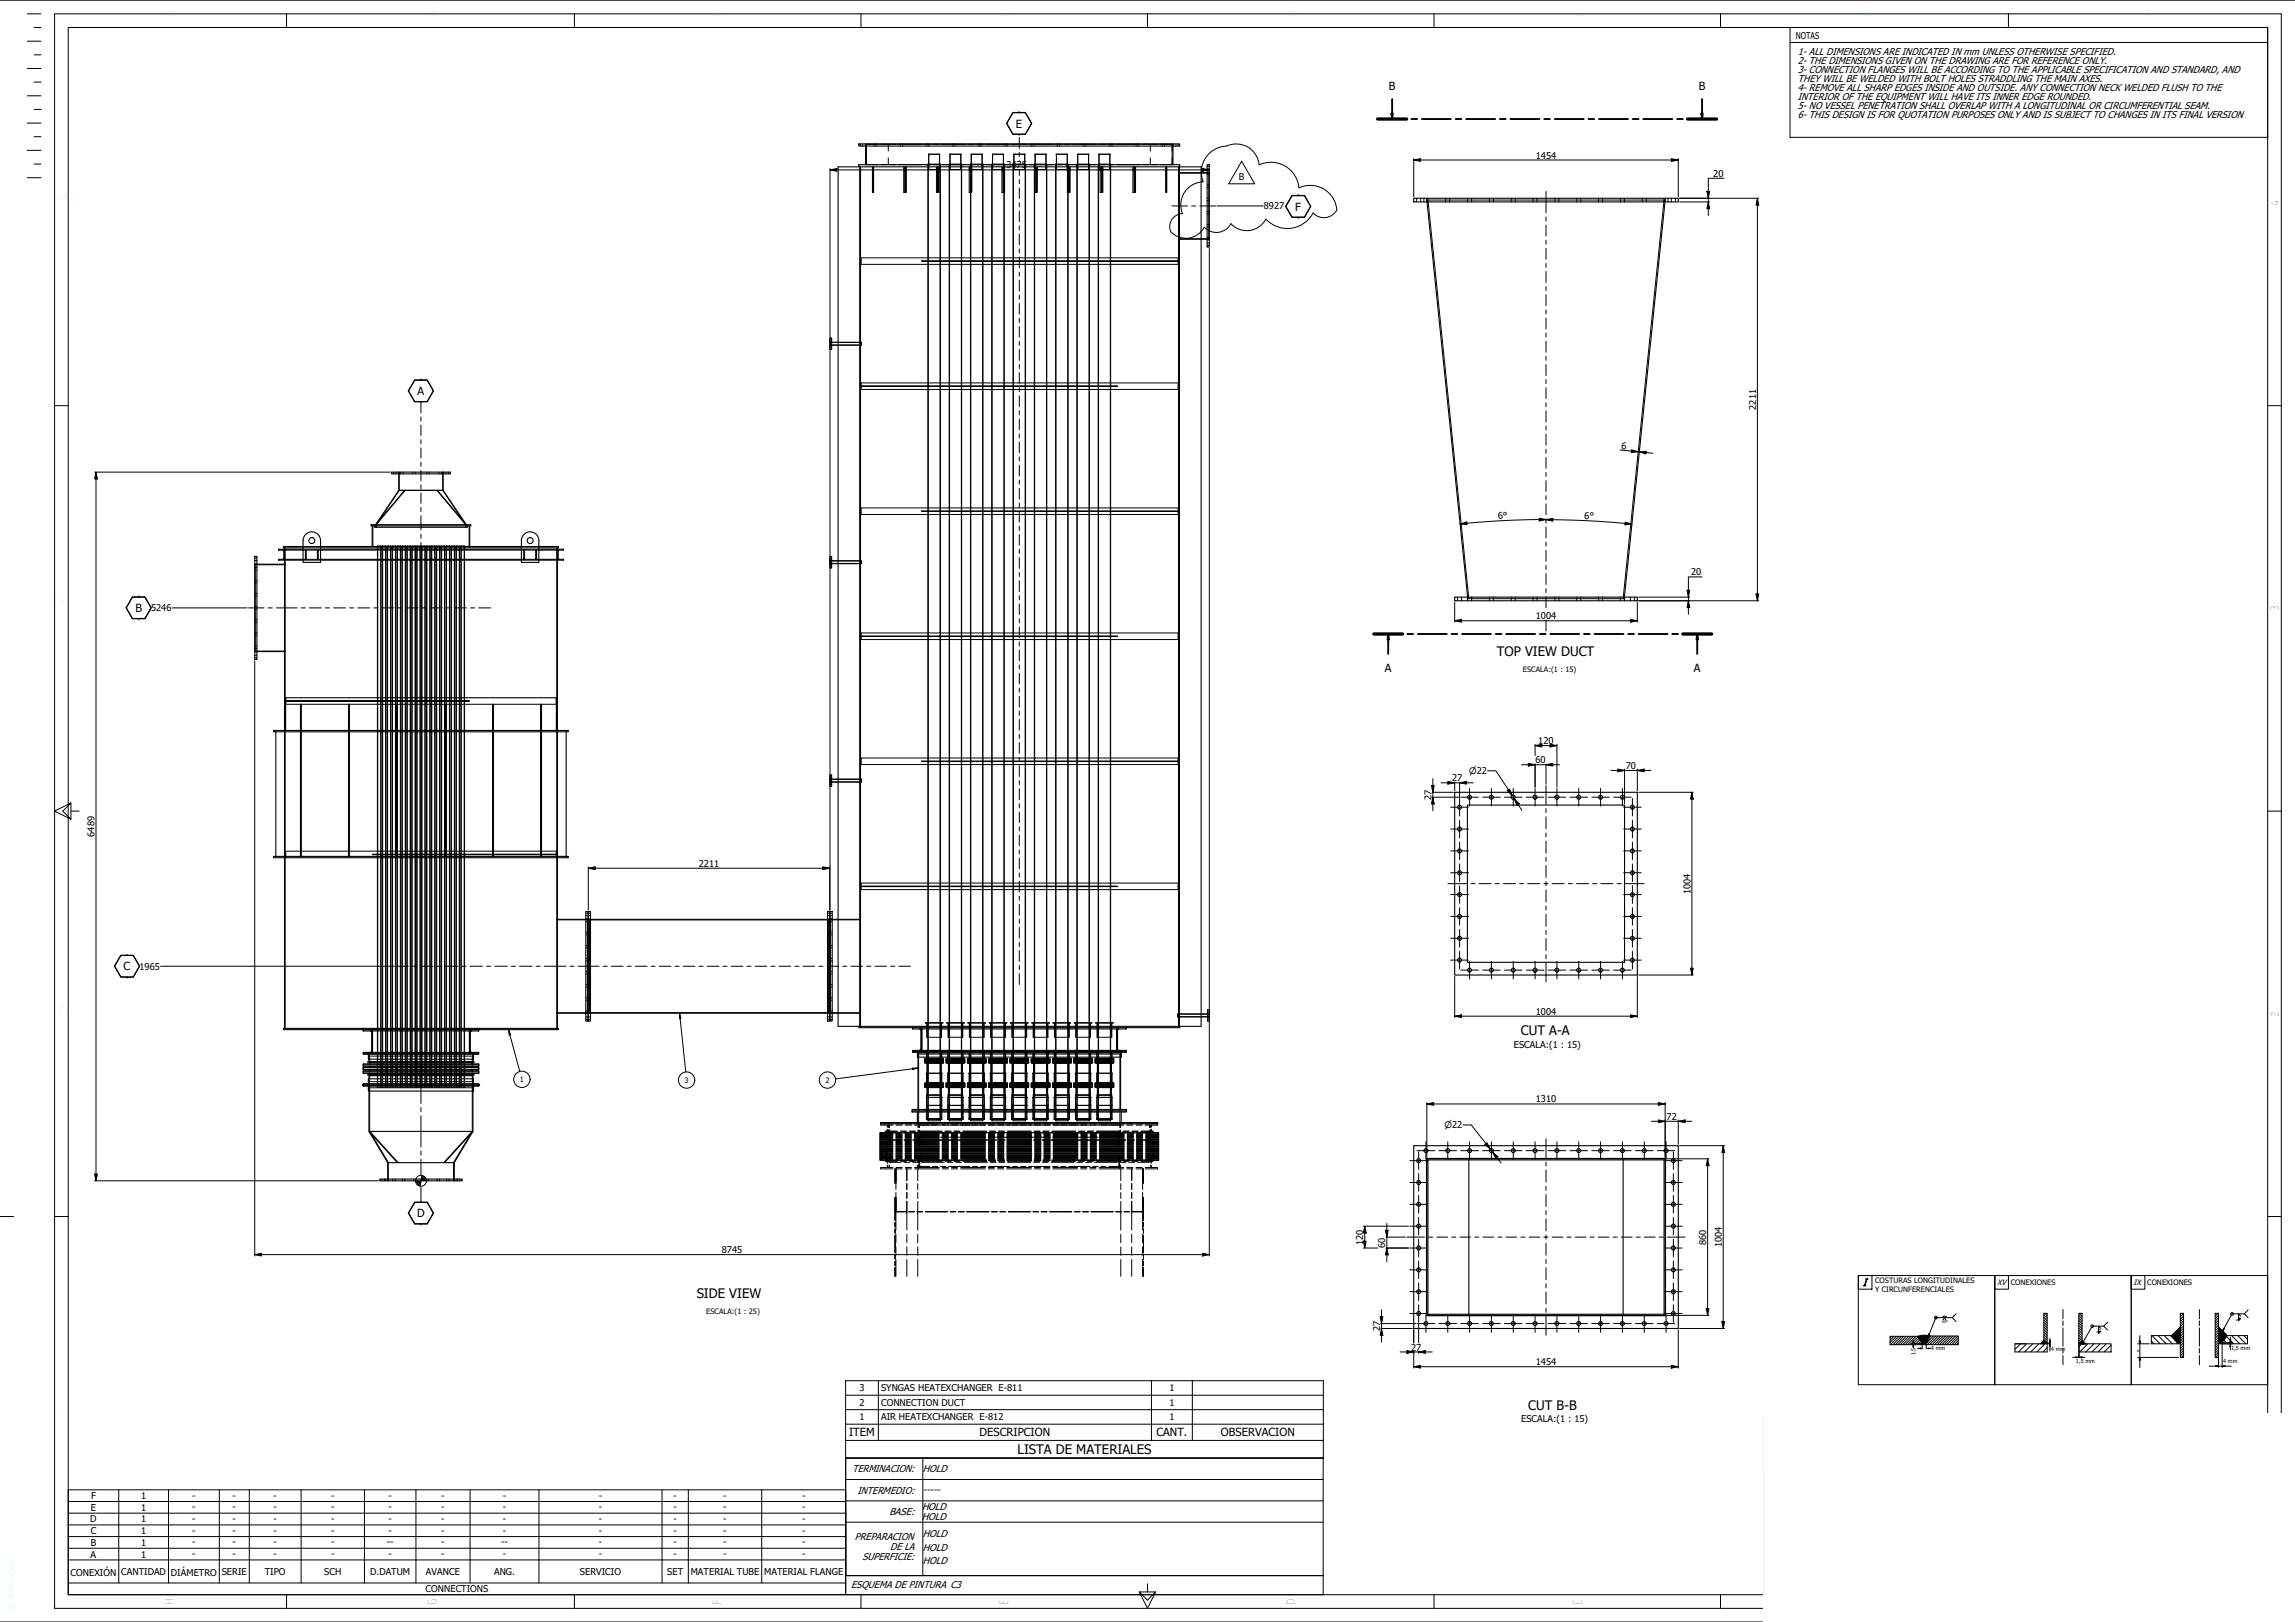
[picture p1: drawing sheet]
<svg xmlns="http://www.w3.org/2000/svg" width="841mm" height="594mm" viewBox="0 0 841 594" stroke-linecap="round" stroke-linejoin="round" font-family="sans-serif">
<defs><g id="words">
<g font-size="4.8">
<text x="548.5" y="240.4">TOP VIEW DUCT</text>
<text x="557.3" y="379.2">CUT A-A</text>
<text x="255.3" y="475.4">SIDE VIEW</text>
<text x="560.1" y="516.4">CUT B-B</text>
<text x="372.9" y="532.6">LISTA DE MATERIALES</text>
</g>
<g font-size="4.6" fill="#0ff">
<text x="64.2" y="6.1" transform="rotate(-90 64.2 6.1)">H</text>
<text x="160.5" y="6.1" transform="rotate(-90 160.5 6.1)">G</text>
<text x="265.5" y="6.1" transform="rotate(-90 265.5 6.1)">F</text>
<text x="370.5" y="6.1" transform="rotate(-90 370.5 6.1)">E</text>
<text x="475.5" y="6.1" transform="rotate(-90 475.5 6.1)">D</text>
<text x="580.5" y="6.1" transform="rotate(-90 580.5 6.1)">C</text>
<text x="686" y="6.1" transform="rotate(-90 686 6.1)">B</text>
<text x="788.4" y="6.1" transform="rotate(-90 788.4 6.1)">A</text>
<text x="24.9" y="73.1" transform="rotate(-90 24.9 73.1)">4</text>
<text x="24.9" y="221.6" transform="rotate(-90 24.9 221.6)">3</text>
<text x="24.9" y="370.1" transform="rotate(-90 24.9 370.1)">2</text>
<text x="24.9" y="518.6" transform="rotate(-90 24.9 518.6)">1</text>
</g>
<g font-size="4.6">
<text x="835.2" y="75.4" transform="rotate(-90 835.2 75.4)">4</text>
<text x="835.1" y="223.7" transform="rotate(-90 835.1 223.7)">3</text>
<text x="835.2" y="372.4" transform="rotate(-90 835.2 372.4)">2</text>
<text x="63.6" y="587.7" transform="rotate(-90 63.6 587.7)">H</text>
<text x="160" y="587.7" transform="rotate(-90 160 587.7)">G</text>
<text x="264.5" y="587.7" transform="rotate(-90 264.5 587.7)">F</text>
<text x="369.4" y="587.7" transform="rotate(-90 369.4 587.7)">E</text>
<text x="474.6" y="587.7" transform="rotate(-90 474.6 587.7)">D</text>
<text x="579.6" y="587.7" transform="rotate(-90 579.6 587.7)">C</text>
</g>
<g font-size="4.1">
<text x="508.9" y="32.8">B</text>
<text x="622.5" y="32.8">B</text>
<text x="372.3" y="46.7">E</text>
<text x="474.7" y="77.1">F</text>
<text x="153" y="144.7">A</text>
<text x="49.6" y="224.1">B</text>
<text x="507.5" y="246">A</text>
<text x="620.7" y="246">A</text>
<text x="45.3" y="355.4">C</text>
<text x="152.9" y="445.8">D</text>
<text x="311.2" y="526.1">ITEM</text>
<text x="358.9" y="526.1">DESCRIPCION</text>
<text x="423.8" y="526.1">CANT.</text>
<text x="447.4" y="526.1">OBSERVACION</text>
</g>
<g font-size="3.6">
<text x="658.8" y="20">1- ALL DIMENSIONS ARE INDICATED IN mm UNLESS OTHERWISE SPECIFIED.</text>
<text x="658.8" y="23.3">2- THE DIMENSIONS GIVEN ON THE DRAWING ARE FOR REFERENCE ONLY.</text>
<text x="658.8" y="26.6">3- CONNECTION FLANGES WILL BE ACCORDING TO THE APPLICABLE SPECIFICATION AND STANDARD, AND</text>
<text x="658.8" y="29.9">THEY WILL BE WELDED WITH BOLT HOLES STRADDLING THE MAIN AXES.</text>
<text x="658.8" y="33.2">4- REMOVE ALL SHARP EDGES INSIDE AND OUTSIDE. ANY CONNECTION NECK WELDED FLUSH TO THE</text>
<text x="658.8" y="36.6">INTERIOR OF THE EQUIPMENT WILL HAVE ITS INNER EDGE ROUNDED.</text>
<text x="658.8" y="39.9">5- NO VESSEL PENETRATION SHALL OVERLAP WITH A LONGITUDINAL OR CIRCUMFERENTIAL SEAM.</text>
<text x="658.8" y="43.2">6- THIS DESIGN IS FOR QUOTATION PURPOSES ONLY AND IS SUBJECT TO CHANGES IN ITS FINAL VERSION.</text>
<text x="312.4" y="539.2">TERMINACION:</text>
<text x="338.2" y="539.2">HOLD</text>
<text x="314.2" y="547">INTERMEDIO:</text>
<text x="338.2" y="546.9">-----</text>
<text x="325.9" y="554.9">BASE:</text>
<text x="337.9" y="556.6">HOLD</text>
<text x="337.9" y="552.9">HOLD</text>
<text x="313.3" y="563.9">PREPARACION</text>
<text x="338.2" y="563">HOLD</text>
<text x="326.3" y="567.6">DE LA</text>
<text x="338.2" y="568">HOLD</text>
<text x="316" y="571.3">SUPERFICIE:</text>
<text x="338.2" y="572.9">HOLD</text>
<text x="311.9" y="581.5">ESQUEMA DE PINTURA C3</text>
</g>
<text font-size="3.5" x="682.6" y="470.9">I</text>
<g font-size="3.4">
<text x="658.1" y="14.3">NOTAS</text>
<text x="562.8" y="58.1">1454</text>
<text x="368.8" y="61.7">34</text>
<text x="372.6" y="61.7">75</text>
<text x="454" y="65.8">B</text>
<text x="627.8" y="64.7">20</text>
<text x="463.1" y="76.7">8927</text>
<text x="643.5" y="150.1" transform="rotate(-90 643.5 150.1)">2211</text>
<text x="594" y="164.3" transform="rotate(6 594 164.3)">6</text>
<text x="549" y="190.2" transform="rotate(-3 549 190.2)">6°</text>
<text x="580.6" y="190.1" transform="rotate(3 580.6 190.1)">6°</text>
<text x="619.7" y="210.7">20</text>
<text x="55.4" y="223.9">5246</text>
<text x="562.8" y="226.8">1004</text>
<text x="563.7" y="272.5">120</text>
<text x="562.7" y="279.5">60</text>
<text x="595.8" y="281.6">70</text>
<text x="532.1" y="286.2">27</text>
<text x="524.6" y="293" transform="rotate(-90 524.6 293)">27</text>
<text x="34.6" y="306.5" transform="rotate(-90 34.6 306.5)">6489</text>
<text x="256.1" y="317.5">2211</text>
<text x="619.5" y="327.4" transform="rotate(-90 619.5 327.4)">1004</text>
<text x="51.1" y="355.1">1965</text>
<text x="562.8" y="371.6">1004</text>
<text x="554.7" y="383.7">ESCALA:(1 : 15)</text>
<text x="562.8" y="403.8">1310</text>
<text x="610.7" y="410.2">72</text>
<text x="499.6" y="455.9" transform="rotate(-90 499.6 455.9)">120</text>
<text x="625.2" y="455.9" transform="rotate(-90 625.2 455.9)">860</text>
<text x="264.5" y="459">8745</text>
<text x="507.7" y="457" transform="rotate(-90 507.7 457)">60</text>
<text x="630.9" y="456.9" transform="rotate(-90 630.9 456.9)">1004</text>
<text x="505.8" y="487.5" transform="rotate(-90 505.8 487.5)">27</text>
<text x="517.1" y="494.7">27</text>
<text x="562.8" y="500">1454</text>
<text x="314.9" y="509.6">3</text>
<text x="322.9" y="509.6">SYNGAS HEATEXCHANGER E-811</text>
<text x="428.5" y="509.6">1</text>
<text x="314.9" y="514.9">2</text>
<text x="322.9" y="514.9">CONNECTION DUCT</text>
<text x="428.5" y="514.9">1</text>
<text x="314.9" y="520.2">1</text>
<text x="322.9" y="520.2">AIR HEATEXCHANGER E-812</text>
<text x="428.5" y="520.2">1</text>
<text x="557.4" y="520.9">ESCALA:(1 : 15)</text>
<text x="33.4" y="549.1">F</text>
<text x="51.7" y="549.1">1</text>
<text x="70.4" y="548.9">-</text>
<text x="85.2" y="548.9">-</text>
<text x="100.2" y="548.9">-</text>
<text x="121.3" y="548.9">-</text>
<text x="142.4" y="548.9">-</text>
<text x="161.7" y="548.9">-</text>
<text x="184.3" y="548.9">-</text>
<text x="219.4" y="548.9">-</text>
<text x="246.8" y="548.9">-</text>
<text x="265.1" y="548.9">-</text>
<text x="293.9" y="548.9">-</text>
<text x="33.1" y="557.6">D</text>
<text x="33.3" y="553.3">E</text>
<text x="51.7" y="553.4">1</text>
<text x="51.7" y="557.6">1</text>
<text x="70.4" y="553.2">-</text>
<text x="70.4" y="557.5">-</text>
<text x="85.2" y="553.2">-</text>
<text x="85.2" y="557.5">-</text>
<text x="100.2" y="553.2">-</text>
<text x="100.2" y="557.5">-</text>
<text x="121.3" y="553.2">-</text>
<text x="121.3" y="557.5">-</text>
<text x="142.4" y="553.2">-</text>
<text x="142.4" y="557.5">-</text>
<text x="161.7" y="553.2">-</text>
<text x="161.7" y="557.5">-</text>
<text x="184.3" y="553.2">-</text>
<text x="184.3" y="557.5">-</text>
<text x="219.4" y="553.2">-</text>
<text x="219.4" y="557.5">-</text>
<text x="246.8" y="553.2">-</text>
<text x="246.8" y="557.5">-</text>
<text x="265.1" y="553.2">-</text>
<text x="265.1" y="557.5">-</text>
<text x="293.9" y="553.2">-</text>
<text x="293.9" y="557.5">-</text>
<text x="33.2" y="561.9">C</text>
<text x="51.7" y="561.9">1</text>
<text x="70.4" y="561.7">-</text>
<text x="85.2" y="561.7">-</text>
<text x="100.2" y="561.7">-</text>
<text x="121.3" y="561.7">-</text>
<text x="142.4" y="561.7">-</text>
<text x="161.7" y="561.7">-</text>
<text x="184.3" y="561.7">-</text>
<text x="219.4" y="561.7">-</text>
<text x="246.8" y="561.7">-</text>
<text x="265.1" y="561.7">-</text>
<text x="293.9" y="561.7">-</text>
<text x="33.2" y="566.2">B</text>
<text x="51.7" y="566.2">1</text>
<text x="70.4" y="566">-</text>
<text x="85.2" y="566">-</text>
<text x="100.2" y="566">-</text>
<text x="121.3" y="566">-</text>
<text x="141.7" y="566">--</text>
<text x="161.7" y="566">-</text>
<text x="183.6" y="566">--</text>
<text x="219.4" y="566">-</text>
<text x="246.8" y="566">-</text>
<text x="265.1" y="566">-</text>
<text x="293.9" y="566">-</text>
<text x="33.2" y="570.5">A</text>
<text x="51.7" y="570.5">1</text>
<text x="70.4" y="570.3">-</text>
<text x="85.2" y="570.3">-</text>
<text x="100.2" y="570.3">-</text>
<text x="121.3" y="570.3">-</text>
<text x="142.4" y="570.3">-</text>
<text x="161.7" y="570.3">-</text>
<text x="184.3" y="570.3">-</text>
<text x="219.4" y="570.3">-</text>
<text x="246.8" y="570.3">-</text>
<text x="265.1" y="570.3">-</text>
<text x="293.9" y="570.3">-</text>
<text x="25.9" y="577.3">CONEXIÓN</text>
<text x="44.4" y="576.8">CANTIDAD</text>
<text x="62.7" y="577.3">DIÁMETRO</text>
<text x="81.3" y="576.8">SERIE</text>
<text x="97" y="576.8">TIPO</text>
<text x="118.8" y="576.8">SCH</text>
<text x="135.6" y="576.8">D.DATUM</text>
<text x="156.1" y="576.8">AVANCE</text>
<text x="181" y="576.8">ANG.</text>
<text x="212.5" y="576.8">SERVICIO</text>
<text x="244.5" y="576.8">SET</text>
<text x="253.1" y="576.8">MATERIAL TUBE</text>
<text x="280" y="576.8">MATERIAL FLANGE</text>
<text x="156" y="583.2">CONNECTIONS</text>
</g>
<g font-size="3.3">
<text x="538.4" y="283.5">⌀22</text>
<text x="529.4" y="413.2">⌀22</text>
</g>
<g font-size="2.9">
<text x="731.9" y="470.7">XV</text>
<text x="781.9" y="470.7">IX</text>
</g>
<g font-size="2.7">
<text x="558" y="246.2">ESCALA:(1 : 15)</text>
<text x="190.5" y="396.3">1</text>
<text x="250.9" y="396.6">3</text>
<text x="302.5" y="396.6">2</text>
<text x="687.1" y="469.9">COSTURAS LONGITUDINALES</text>
<text x="687.1" y="473.2">Y CIRCUNFERENCIALES</text>
<text x="736.9" y="470.7">CONEXIONES</text>
<text x="786.8" y="470.7">CONEXIONES</text>
<text x="258.8" y="481.2">ESCALA:(1 : 25)</text>
</g>
<g font-size="2.3" fill="#0ff">
<text x="5.1" y="577.9" transform="rotate(-90 5.1 577.9)">4504</text>
<text x="5.1" y="585.4" transform="rotate(-90 5.1 585.4)">IRAM</text>
</g>
<g font-size="2.1">
<text x="701.9" y="496.4" transform="rotate(-90 701.9 496.4)">1.5</text>
<text x="707.6" y="494.6">4 mm</text>
<text x="751.5" y="494.8">4 mm</text>
<text x="817.6" y="494.6">1,5 mm</text>
<text x="760.8" y="499.1">1,5 mm</text>
<text x="814.7" y="499.4">4 mm</text>
</g>
<g font-size="1.4">
<text x="711.7" y="484.6">60º</text>
<text x="819.5" y="483.8">a</text>
<text x="768.3" y="488.3">a</text>
<text x="783.2" y="495.2">b</text>
</g>
<g font-size=".7">
<text x="820.4" y="482.7">45º</text>
<text x="769.1" y="487.2">45º</text>
</g>
</g></defs>
<!-- layer: 0 -->
<g fill="none" stroke="#000" stroke-width=".37">
<path d="M0 .1h841M10 5.1h5M10 15.1h5M12.5 10.1h2.5M20 5.1h816v584h-816zM25 10.1h806v574h-806zM105 5.1v5M210.5 5.1v5M315.5 5.1v5M420.5 5.1v5M525.5 5.1v5M630.5 5.1v5"/>
<path d="M656 10.1h175v40.2h-175M656 15.6h175M736 5.1v5M10 25.1h5M10 35.1h5M12.5 30.1h2.5M12.5 20.1h2.5M10 45.1h5M10 55.1h5M12.5 40.1h2.5M12.5 50.1h2.5M315.3 52.7v.8"/>
<path d="M316.1 52.7v.8M317.1 52.7v.8M317.2 53.5v-.7h112.7v.7M317.5 52.8v7.5M320.3 52.7v.8M321.1 52.7v.8M325.5 52.8v2.5M325.5 57.8v2.5M329.9 52.7v.8M330.7 52.7v.8M339.5 52.7v.8M340.3 56.5l.1 .2"/>
<path d="M340.3 56.5h4.1M340.3 56.5v.2M340.3 52.7v.8M340.4 56.7v5.4M344.3 56.5h.1M344.3 56.5v5.6M344.4 56.5l-.1 5.6h-4v-5.4M348.1 56.5v.2M348.1 56.5h4.1M349.1 52.7v.8M349.9 52.7v.8M352.1 56.5h.1"/>
<path d="M352.1 56.5v5.6M352.2 56.5l-.1 5.6h-4v-5.4M355.9 56.5h4.1l-.1 5.6h-4zM358.7 52.7v.8M359.5 52.7v.8M359.9 56.5h.1M359.9 56.5v5.6M363.7 56.5h.1M363.8 56.7v5.4M367.7 56.5h-4M367.7 56.5v5.6M367.8 56.5l-.1 5.6h-4v-5.6"/>
<path d="M368.3 52.7v.8M369.1 52.7v.8M371.5 56.5h4.1M371.5 56.5v5.6h4v-5.4M371.5 56.5l.1 5.6M371.5 56.5h.1M375.5 56.7v5.4M375.6 56.5l-.1 .2M377.9 52.7v.8M378.7 52.7v.8M379.3 56.5h4.1M379.3 56.5v5.6h4v-5.4"/>
<path d="M379.3 56.5l.1 5.6M379.3 56.5h.1M383.4 56.5l-.1 .2M387.1 56.5h4.1M387.1 56.5v5.6h4v-5.4M387.1 56.5l.1 5.6M387.1 56.5h.1M387.5 52.7v.8M388.3 52.7v.8M391.2 56.5l-.1 .2M394.9 56.5v.2M394.9 56.5h4.1"/>
<path d="M394.9 56.7v5.4h4v-5.4M397.1 52.7v.8M397.9 52.7v.8M398.9 56.7v5.4M399 56.5l-.1 .2M402.7 56.5l.1 .2M402.7 56.5h4.1M402.7 56.5v.2M406.7 52.7v.8M406.7 56.5h.1M406.7 56.5v5.6M406.8 56.5l-.1 5.6h-4v-5.4"/>
<path d="M407.5 52.7v.8M416.3 52.7v.8M417.1 52.7v.8M421.5 52.8v2.5M421.5 57.8v2.5M425.9 52.7v.8M426.7 52.7v.8M429.5 52.8v7.5M429.9 52.7v.8M430.9 52.7v.8M431.7 52.7v.8M831 49.6v.7v-.6"/>
<path d="M10 65.1h5M12.5 60.1h2.5M315.4 61.1v314.8M319.7 62.6h.4M331.2 61.1v1.5h.4v-1.5M331.2 62.6v7.9h.4v-7.9M331.2 61.7h.4M331.7 62.6h.4M340 60.1h4.6v350.4h-4.6zM340.2 60.1v350.4M343.2 61.1v1.5h.4v-1.5M343.2 62.6v7.9h.4v-7.9"/>
<path d="M343.2 61.7h.4M343.7 62.6h.4M344.5 60.1v350.4M347.8 60.1h4.6v350.4h-4.6zM348 60.1v350.4M352.3 60.1v350.4M355.2 61.1v1.5h.4v-1.5M355.2 62.6v7.9h.4v-7.9M355.2 61.7h.4M355.6 60.1h4.6v350.4h-4.6zM355.7 62.6h.4M355.8 60.1v350.4"/>
<path d="M360.1 60.1v350.4M363.4 60.1h4.6v350.4h-4.6zM363.6 60.1v350.4M367.2 61.1v1.5h.4v-1.5M367.2 62.6v7.9h.4v-7.9M367.2 61.7h.4M367.7 62.6h.4M367.9 60.1v350.4M371.2 60.1h4.6v350.4h-4.6zM371.4 60.1v350.4M375.7 60.1v350.4M379 60.1h4.6v350.4h-4.6z"/>
<path d="M379.2 61.1v1.5h.4v-1.5M379.2 60.1v350.4M379.2 61.7h.4M379.6 62.6v7.9h-.4M379.7 62.6h.4M383.5 60.1v350.4M386.8 60.1h4.6v350.4h-4.6zM387 60.1v350.4M391.2 61.1v1.5h.4v-1.5M391.2 62.6v7.9h.4v-7.9M391.2 61.7h.4M391.3 60.1v350.4"/>
<path d="M391.7 62.6h.4M394.6 60.1h4.6v350.4h-4.6zM394.8 60.1v350.4M399.1 60.1v350.4M402.4 60.1h4.6v350.4h-4.6zM402.6 60.1v350.4M403.2 61.1v1.5h.4v-1.5M403.2 62.6v7.9h.4v-7.9M403.2 61.7h.4M403.7 62.6h.4M406.9 60.1v350.4M415.2 61.1v1.5h.4v-1.5"/>
<path d="M415.2 62.6v7.9h.4v-7.9M415.2 61.7h.4M415.7 62.6h.4M427.2 62.6h.4M431.9 63.4h11.1M431.9 63.2h.3M442.4 63.2h.6v24.4h-.6M442.4 63.2h.8M442.4 72.6h.8M442.4 73.5h.8M442.4 63h.8M442.4 63.9h.8"/>
<path d="M442.4 61h.8M442.4 61.9h.8M442.4 67.8h.8M442.4 68.7h.8M442.4 77.4h.8M442.4 78.3h.8M519.1 72.6v1.3M520.6 72.6v1.3M521.8 72.6v1.3M522.8 72.6v1.3M522.9 73.9v-.6h87.3v.6M523.3 72.6v1.3"/>
<path d="M523.3 73.3l15 146M529.8 72.6v1.3M531.3 72.6v1.3M537.8 72.6v1.3M539.3 72.6v1.3M545.8 72.6v1.3M547.3 72.6v1.3M553.8 72.6v1.3M555.3 72.6v1.3M561.8 72.6v1.3M563.3 72.6v1.3M569.8 72.6v1.3"/>
<path d="M571.3 72.6v1.3M577.8 72.6v1.3M579.3 72.6v1.3M585.8 72.6v1.3M587.3 72.6v1.3M593.8 72.6v1.3M595.3 72.6v1.3M601.8 72.6v1.3M603.3 72.6v1.3M609.8 72.6v1.3M609.8 73.3l-15 146M610.3 72.6v1.3"/>
<path d="M611.3 72.6v1.3M612.5 72.6v1.3M613.9 72.6v1.3M315.6 94.4v2.4M337.8 95.5h93.9v.2h-93.9zM431.7 94.4v2.4M431.9 94.4h-116.5v2.4h116.5M431.9 87.4h11.1M431.9 87.6h.3M442.4 87.7h.8M442.4 82.2h.8M442.4 83.1h.8"/>
<path d="M442.4 89h.8M442.4 89.9h.8M442.4 87h.8M442.4 87.9h.8M304.1 125.4h.7M304.1 126.5h.7M304.1 124.6h.7M304.1 125.1h.7M304.1 126.7h.7M304.1 127.2h.7M304.2 125.4v1M304.2 125.4h11.5"/>
<path d="M304.2 126.4h11.5M315.1 125.4h.6v1h-.6M20 148.6h5M315.6 141.3h93.9v.2h-93.9zM315.6 140.2v2.4M431.7 140.2v2.4M431.9 140.2h-116.5v2.4h116.5M831 148.6h5M144.3 172.9v.7M145.1 172.9v.7M146.1 172.9v.7M146.3 179.6h2.1"/>
<path d="M146.3 179.6l-8.4 12.6M146.3 172.9v6.7M146.8 172.9v.7M147.7 172.9v.7M148.4 179.7l-10.5 12.5M148.4 179.6h11.7M151.3 172.9v.7M152.1 172.9v.7M156.4 172.9v.7M157.3 172.9v.7M160.2 179.7l10.5 12.5M160.8 172.9v.7"/>
<path d="M161.7 172.9v.7M162.2 179.6h-2.1M162.2 179.6l8.5 12.6M162.2 172.9v6.7M162.4 172.9v.7M163.4 172.9v.7M164.3 172.9v.7M136.6 192.7v7.5M137.2 192.7v.4h34.1v-.4M137.7 192.2v.5M137.9 192.2v.9M138.3 200h1.3v198.2h-1.3z"/>
<path d="M138.4 200v198.2M139.5 200v198.2M140.1 200h1.3v198.2h-1.3zM140.2 200v198.2M141.3 200v198.2M141.9 200h1.3v198.2h-1.3zM142 200v198.2M143.1 200v198.2M143.7 200h1.3v198.2h-1.3zM143.8 200v198.2M144.9 200v198.2M145.5 200h1.3v198.2h-1.3z"/>
<path d="M145.6 200v198.2M146.7 200v198.2M147.3 200h1.3v198.2h-1.3zM147.4 200v198.2M148.5 200v198.2M149.1 200h1.3v198.2h-1.3zM149.2 200v198.2M150.3 200v198.2M150.9 200h1.3v198.2h-1.3zM151 200v198.2M152.1 200v198.2M152.7 200h1.3v198.2h-1.3z"/>
<path d="M152.8 200v198.2M153.9 200v198.2M154.5 200h1.3v198.2h-1.3zM154.6 200v198.2M155.7 200v198.2M156.3 200h1.3v198.2h-1.3zM156.4 200v198.2M157.5 200v198.2M158.1 200h1.3v198.2h-1.3zM158.2 200v198.2M159.3 200v198.2M159.9 200h1.3v198.2h-1.3z"/>
<path d="M160 200v198.2M161.1 200v198.2M161.7 200h1.3v198.2h-1.3zM161.8 200v198.2M162.9 200v198.2M163.5 200h1.3v198.2h-1.3zM163.6 200v198.2M164.7 200v198.2M165.3 200h1.3v198.2h-1.3zM165.4 200v198.2M166.5 200v198.2M167.1 200h1.3v198.2h-1.3z"/>
<path d="M167.2 200v198.2M168.3 200v198.2M168.9 200h1.3v198.2h-1.3zM169 200v198.2M170.1 200v198.2M170.7 192.2v.9M170.9 192.2v.5M171.9 192.7v7.5M315.6 186v2.4M337.8 187.1h93.9v.2h-93.9zM431.7 186v2.4M431.9 186h-116.5v2.4h116.5"/>
<path d="M93.3 206.6h.8M93.3 208.7h.8M93.3 207.8h.8M93.3 213.5h.8M93.3 212.6h.8M93.3 218.3h.8M93.3 217.4h.8M93.3 205.3h.8M93.3 204.4h.8M93.6 206.9h10.9M94.1 206.6h-.5v32h.5M104.3 201.2v4"/>
<path d="M104.3 206.6h.2M104.5 200.7v176M111.1 200.7h6.4M111.1 200.2h6.4M111.1 204.9h6.4M111.1 201.2h6.4M111.1 201.5h6.4M111.1 205.2h6.4M111.9 201.5h.3v3.3h-.3zM116.3 201.5h.3v3.3h-.3zM138.3 200.2v.5M143.3 200.2v.5"/>
<path d="M143.7 200.2v.5M148.7 200.2v.5M152.7 200.2v.5M154.1 200.2v.5M158.1 200.2v.5M159.5 200.2v.5M163.5 200.2v.5M164.9 200.2v.5M168.9 200.2v.5M191.1 200.7h6.4M191.1 200.2h6.4M191.1 204.9h6.4"/>
<path d="M191.1 201.2h6.4M191.1 201.5h6.4M191.1 205.2h6.4M191.9 201.5h.3v3.3h-.3zM196.3 201.5h.3v3.3h-.3zM204 200.7v176M204.3 205.2v-4v4M204.3 201.2v4M304.1 205.4h.7M304.1 206.7h.7M304.1 205.1h.7M304.1 204.6h.7"/>
<path d="M304.1 207.3h.7M304.2 205.5h11.5M304.8 205.4h-.6v1.1M315.1 205.4h.6v1.1h-11.6M534.1 218.7v1.3M535.6 218.7v1.3M537.7 218.7v1.3M537.8 218.7l.1 .6h57.3l.1-.6v1.3M539.3 218.7v1.3M545.8 218.7v1.3M547.3 218.7v1.3M553.8 218.7v1.3"/>
<path d="M555.3 218.7v1.3M561.8 218.7v1.3M563.3 218.7v1.3M569.8 218.7v1.3M571.3 218.7v1.3M577.8 218.7v1.3M579.3 218.7v1.3M585.8 218.7v1.3M587.3 218.7v1.3M593.8 218.7v1.3M597.5 218.7v1.3M599 218.7v1.3"/>
<path d="M93.3 238.7h.8M93.3 223.1h.8M93.3 222.2h.8M93.3 227.9h.8M93.3 227h.8M93.3 232.7h.8M93.3 231.8h.8M93.3 237.5h.8M93.3 236.6h.8M93.6 238.5h10.9M104.3 238.6h.2M315.6 232.9h93.9v.2h-93.9z"/>
<path d="M315.6 231.8v2.4M431.7 231.8v2.4M431.9 231.8h-116.5v2.4h116.5M93.3 240.9h.8M93.3 240h.8M104.5 258h5.6M104.5 255.6h.2M104.7 256.7h67.3v.2h-67.3zM104.7 255.6v2.4M110.4 258h17.3M128 258h17.3M138.2 256.7v.2"/>
<path d="M139.8 256.7v.2M140 256.7v.2M141.6 256.7v.2M141.8 256.7v.2M143.4 256.7v.2M143.6 256.7v.2M145.2 256.7v.2M145.4 256.7v.2M145.6 258h17.3M147 256.7v.2M147.2 256.7v.2M148.8 256.7v.2"/>
<path d="M149 256.7v.2M150.6 256.7v.2M150.8 256.7v.2M152.4 256.7v.2M152.6 256.7v.2M154.2 256.7v.2M154.4 256.7v.2M156 256.7v.2M156.2 256.7v.2M157.8 256.7v.2M158 256.7v.2M159.6 256.7v.2"/>
<path d="M159.8 256.7v.2M161.4 256.7v.2M161.6 256.7v.2M163.2 256.7v.2M163.2 258h17.3M163.4 256.7v.2M165 256.7v.2M165.2 256.7v.2M166.8 256.7v.2M167 256.7v.2M168.6 256.7v.2M168.8 256.7v.2"/>
<path d="M170.4 256.7v.2M180.8 258h17.3M198.4 258h5.6M204 255.6h-.2v2.4M104.3 267.5v.5M110.1 265.7h.3M127.7 265.7h.3M145.3 265.7h.3M162.9 265.7h.3M180.5 265.7h.3M198.1 265.7h.3M204.3 267.5v.5"/>
<path d="M315.6 277.6v2.4M337.8 278.7h93.9v.2h-93.9zM431.7 277.6v2.4M431.9 277.6h-116.5v2.4h116.5M20 297.1l6-3-3 3 3 3zM26 297.1h3M26 294.1v6M304.1 285.4h.7M304.1 286.5h.7M304.1 284.6h.7M304.1 285.1h.7M304.1 286.7h.7"/>
<path d="M304.1 287.2h.7M304.2 285.4v1M304.2 285.4h11.5M304.2 286.4h11.5M315.1 285.4h.6v1h-.6M831 297.1h5M104.3 313.7v.4M104.5 314.1v-2.3h99.5v2.3M104.7 311.8v2.3M136.5 312.9h67.3v.1h-67.3zM138.2 312.9v.1M139.8 312.9v.1"/>
<path d="M140 312.9v.1M141.6 312.9v.1M141.8 312.9v.1M143.4 312.9v.1M143.6 312.9v.1M145.2 312.9v.1M145.4 312.9v.1M147 312.9v.1M147.2 312.9v.1M148.8 312.9v.1M149 312.9v.1M150.6 312.9v.1"/>
<path d="M150.8 312.9v.1M152.4 312.9v.1M152.6 312.9v.1M154.2 312.9v.1M154.4 312.9v.1M156 312.9v.1M156.2 312.9v.1M157.8 312.9v.1M158 312.9v.1M159.6 312.9v.1M159.8 312.9v.1M161.4 312.9v.1"/>
<path d="M161.6 312.9v.1M163.2 312.9v.1M163.4 312.9v.1M165 312.9v.1M165.2 312.9v.1M166.8 312.9v.1M167 312.9v.1M168.6 312.9v.1M168.8 312.9v.1M170.4 312.9v.1M203.8 311.8v2.3M204.3 313.7v.4"/>
<path d="M204 336.9h11.3M204 336.7h.3M214.7 336.6h.8M214.7 337.6h.8M214.7 334.5h.8M214.7 335.4h.8M215.3 336.7v34.4h-.6l.8 .1M215.5 336.7h-.8M215.6 336.7h.8h-.4v34.4M215.6 336.6h.8M215.6 337.6h.8M215.6 334.5h.8"/>
<path d="M215.6 335.4h.8M216 336.9h87.6M303.3 336.6h.7M303.3 337.6h.7M303.3 334.5h.7M303.3 335.4h.7M303.6 336.7v34.4M304 336.7h-.7M304.2 336.6h.8M304.2 336.7h.8M304.2 337.6h.8M304.2 334.5h.8"/>
<path d="M304.2 335.4h.8M304.4 336.9h11M304.4 336.7v34.4M315.1 336.7h.3M315.6 324.5h93.9v.2h-93.9zM315.6 323.4v2.4M431.7 323.4v2.4M431.9 323.4h-116.5v2.4h116.5M214.7 355.9h.8M214.7 356.8h.8M214.7 341.5h.8M214.7 342.3h.8"/>
<path d="M214.7 346.3h.8M214.7 347.1h.8M214.7 351.1h.8M214.7 352h.8M215.6 355.9h.8M215.6 356.8h.8M215.6 341.5h.8M215.6 342.3h.8M215.6 346.3h.8M215.6 347.1h.8M215.6 351.1h.8M215.6 352h.8"/>
<path d="M303.3 355.9h.7M303.3 356.8h.7M303.3 341.5h.7M303.3 342.3h.7M303.3 346.3h.7M303.3 347.1h.7M303.3 351.1h.7M303.3 352h.7M304.2 355.9h.8M304.2 356.8h.8M304.2 341.5h.8M304.2 342.3h.8"/>
<path d="M304.2 346.3h.8M304.2 347.1h.8M304.2 351.1h.8M304.2 352h.8M136.5 377.1v8.8M138.2 376.7v.4M139.8 376.7v.4M140 376.7v.4M141.6 376.7v.4M141.8 376.7v.4M143.4 376.7v.4M143.6 376.7v.4"/>
<path d="M145.2 376.7v.4M145.4 376.7v.4M147 376.7v.4M147.2 376.7v.4M148.8 376.7v.4M149 376.7v.4M150.6 376.7v.4M150.8 376.7v.4M152.4 376.7v.4M152.6 376.7v.4M154.2 376.7v.4M154.4 376.7v.4"/>
<path d="M156 376.7v.4M156.2 376.7v.4M157.8 376.7v.4M158 376.7v.4M159.6 376.7v.4M159.8 376.7v.4M161.4 376.7v.4M161.6 376.7v.4M163.2 376.7v.4M163.4 376.7v.4M165 376.7v.4M165.2 376.7v.4"/>
<path d="M166.8 376.7v.4M167 376.7v.4M168.6 376.7v.4M168.8 376.7v.4M170.4 376.7v.4M204 370.9h11.3M204 371.1h.3M214.7 371.2h.8M214.7 372.5h.8M214.7 373.4h.8M214.7 365.5h.8M214.7 366.3h.8"/>
<path d="M214.7 360.7h.8M214.7 361.5h.8M214.7 370.3h.8M215.6 371.2h.8M215.6 372.5h.8M215.6 373.4h.8M215.6 365.5h.8M215.6 366.3h.8M215.6 360.7h.8M215.6 361.5h.8M215.6 370.3h.8M216 370.9h87.6"/>
<path d="M303.3 371.2h.7M303.3 372.5h.7M303.3 373.4h.7M303.3 365.5h.7M303.3 366.3h.7M303.3 360.7h.7M303.3 361.5h.7M303.3 370.3h.7M303.3 371.1l.7 .1M304.2 371.2h.8M304.2 372.5h.8M304.2 373.4h.8"/>
<path d="M304.2 365.5h.8M304.2 366.3h.8M304.2 360.7h.8M304.2 361.5h.8M304.2 370.3h.8M304.4 370.9h11M315.1 371.1h.3M339.1 374.6l6.4 .1zM339.6 374.7v5.2h5.4v-5.2M339.8 374.6v5.3M344.9 374.6v5.3M346.9 374.6l6.4 .1z"/>
<path d="M347.4 374.7v5.2h5.4v-5.2M347.6 374.6v5.3M352.7 374.6v5.3M354.7 374.6l6.4 .1zM355.2 374.7v5.2h5.4v-5.2M355.4 374.6v5.3M360.5 374.6v5.3M362.5 374.6l6.4 .1zM363 374.7v5.2h5.4v-5.2M363.2 374.6v5.3M368.3 374.6v5.3M370.3 374.6l6.4 .1z"/>
<path d="M370.8 374.7v5.2h5.4v-5.2M371 374.6v5.3M376.1 374.6v5.3M378.1 374.6l6.4 .1zM378.6 374.7v5.2h5.4v-5.2M378.8 374.6v5.3M383.9 374.6v5.3M385.9 374.6l6.4 .1zM386.4 374.7v5.2h5.4v-5.2M386.6 374.6v5.3M391.7 374.6v5.3M393.7 374.6l6.4 .1z"/>
<path d="M394.2 374.7v5.2h5.4v-5.2M394.4 374.6v5.3M399.5 374.6v5.3M401.5 374.6l6.4 .1zM402 374.7v5.2h5.4v-5.2M402.2 374.6v5.3M407.3 374.6v5.3M409.2 376.4v8.8M442.5 372.5h.7M442.5 371.1h.7M442.5 373.2h.7M442.5 372.7h.7"/>
<path d="M442.5 370.6h.7M443 371.4v1h-11.4v-1h11.6M133.2 389.9l42.1-.1 .1 .5-42.2 .1zM133.2 392.4h42.1l.1 .5-42.2 .1zM133.2 391.1h42.1l.1 .5-42.1 .1zM133.2 385.9v.2M135 386.1v1.8M135.2 397.6v2v-1.2h38.1v1.2v-2M135.2 396.2h38.1v-1.1v2M135.2 385.9v2M135.2 395.1v2M135.5 390.4v.7"/>
<path d="M135.5 391.7v.7M135.5 393l.1 1M135.5 396.2v-2.2h37.6v2.2M135.5 398.4v16l6.8 11.4M135.5 386.8v2M135.6 388.8l-.1 1M138.3 397.1v.5M143.3 397.1v.5M143.7 397.1v.5M148.7 397.1v.5M152.7 397.1v.5M154.1 397.1v.5"/>
<path d="M158.1 397.1v.5M159.5 397.1v.5M163.5 397.1v.5M164.9 397.1v.5M168.9 397.1v.5M172 385.9v-8.8v8.8M173 388.8l.1 1M173.1 390.4v.7M173.1 391.7v.7M173.1 393l-.1 1M173.1 398.4l-.1 16-6.8 11.4v6.7M173.1 386.8v2"/>
<path d="M173.3 385.9v2v-1.1h-38.1M173.5 395.1l.1 1.8M175.3 396.9v.2M334.4 385.2v.2M336.2 385.4v1.8M336.4 385.2v2M336.6 386.1v20.3M336.8 385.2v.5h73.5v-.5M337.8 385.2v-8.8v8.8M338.9 396.7l6.9 .1-6.8 .1zM338.9 397h6.9l-6.8 .2zM338.9 397.2l6.9 .1-6.8 .1z"/>
<path d="M338.9 397.5l6.9 .1-6.8 .1zM338.9 397.8l6.9 .1-6.8 .1zM338.9 398.1h6.9l-6.8 .2zM338.9 389.2h6.8zM338.9 388.9h6.8zM338.9 388.6l6.8 .1zM338.9 388.3l6.8 .1zM338.9 388.1h6.8zM338.9 387.8h6.8zM339 388h6.7M339 388.2h6.7M339 388.5h6.7"/>
<path d="M339 388.8h6.7M339 389.1h6.7M339 388v-.3h6.7v.3M339 388v.2M339 388.3v.2M339 388.5v.3M339 388.8v.3M339 389.1v.2h6.7v-.2M339.4 389.3v.1M339.4 397h.1M339.4 397.2h.1M339.4 397.5h.1"/>
<path d="M339.4 397.8h.1M339.4 398.1h.1M339.4 398.3h.1M339.4 398.2l.1 .1M339.4 389.3l.1 .1M339.4 389v.2M339.4 388.7v.2M339.4 388.5v.1M339.4 388.2v.1M339.4 387.9v.2M339.4 388h.1M339.4 388.3h.1"/>
<path d="M339.4 388.6h.1M339.4 388.8h.1M339.4 389.1h.1M339.4 393.1h5.8zM339.4 396.6h5.8M339.4 398.4h5.8M339.4 387.7h5.8M339.4 389.4h5.8M339.4 398.3v.1M339.4 396.6v.1M339.4 387.7h.1M339.5 387.7l-.1 .1"/>
<path d="M339.5 396.6l-.1 .1M339.5 384.8l.3 3.2v13.2M339.5 384.8v2.8M339.5 393.1v3.5M339.5 384.8h5.6M339.7 387.7v17.2l-.2-2.9M345 387.6l-.1 13.6M345 393.1v3.5M345.1 384.8l-.2 16.4h-5.2M345.1 384.8v2.8M345.1 393.1v3.4M345.2 387.7v.1"/>
<path d="M345.2 396.6v.1M345.2 387.7h.1M345.2 398.4h.1M345.2 388h.1M345.2 388.2h.1M345.2 388.5h.1M345.2 388.8h.1M345.2 389.1h.1M345.2 396.9v.1M345.2 397.2h.1M345.2 397.4v.1M345.2 397.7v.1"/>
<path d="M345.2 398v.1M345.2 389.3v.1M345.2 389v.2M345.2 388.7v.2M345.2 388.5v.1M345.2 388.2v.1M345.2 387.9v.2M345.7 388v.2M345.7 388.3v.2M345.7 388.5v.3M345.7 388.8v.3M346.7 389.2h6.8z"/>
<path d="M346.7 388.9h6.8zM346.7 388.6l6.8 .1zM346.7 388.3l6.8 .1zM346.7 388.1h6.8zM346.7 387.8h6.8zM346.8 388v-.3h6.7v.3M346.8 388v.2M346.8 388.3v.2M346.8 388.5v.3M346.8 388.8v.3M346.8 389.1v.2h6.7v-.2M346.8 388h6.7"/>
<path d="M346.8 388.2h6.7M346.8 388.5h6.7M346.8 388.8h6.7M346.8 389.1h6.7M347.2 389.3l.1 .1M347.2 397h.1M347.2 397.2h.1M347.2 397.5h.1M347.2 397.8h.1M347.2 398.1h.1M347.2 398.3h.1M347.2 398.2l.1 .1"/>
<path d="M347.2 389v.2M347.2 388.7v.2M347.2 388.5v.1M347.2 388.2v.1M347.2 387.9v.2M347.2 393.1h5.8zM347.2 396.6h5.8M347.2 398.4h5.8M347.2 387.7h5.8M347.2 389.4h5.8M347.2 398.3v.1M347.2 388h.1"/>
<path d="M347.2 388.3h.1M347.2 388.6h.1M347.2 388.8h.1M347.2 389.1h.1M347.3 396.6l-.1 .1M347.3 387.7h-.1M347.3 387.7l-.1 .1M347.3 384.8l.3 3.2v13.2M347.3 384.8h5.6M347.3 384.8v2.8M347.3 393.1v3.5M347.5 387.7l.1 13.5"/>
<path d="M347.5 393.1v3.5M352.8 387.6l-.1 13.6M352.8 393.1v3.5M352.9 384.8l-.2 16.4M352.9 384.8v2.8M352.9 393.1v3.4M353 387.7v.1M353 396.6v.1M353 387.7h.1M353 398.4h.1M353 388h.1M353 388.2h.1"/>
<path d="M353 388.5h.1M353 388.8h.1M353 389.1h.1M353 396.9v.1M353 397.2h.1M353 397.4v.1M353 397.7v.1M353 398v.1M353 389.3v.1M353 389v.2M353 388.7v.2M353 388.5v.1"/>
<path d="M353 388.2v.1M353 387.9v.2M353.5 396.7l-6.8 .1h6.8M353.5 396.9l-6.8 .1 6.8 .1M353.5 397.2l-6.8 .1 6.8 .1M353.5 397.5l-6.8 .1 6.8 .1M353.5 397.8l-6.8 .1h6.8M353.5 398.1h-6.8l6.8 .1M353.5 398.1v.1M353.5 397.8v.1M353.5 397.5v.2M353.5 397.2v.2"/>
<path d="M353.5 397v.1M353.5 396.7v.1M353.5 396.7v.2M353.5 396.9v.3M353.5 397.8v.2M353.5 398v.3M353.5 388v.2M353.5 388.3v.2M353.5 388.5v.3M353.5 388.8v.3M354.5 396.7l.1 .2zM354.5 397l.1 .2z"/>
<path d="M354.5 397.2l.1 .2zM354.5 397.5l.1 .2zM354.5 397.8l.1 .2zM354.5 398.1l.1 .2zM354.6 387.7h6.7v.3M354.6 389.2h6.7l-6.7 .1M354.6 388.9h6.7l-6.7 .1M354.6 388.6l6.7 .1h-6.7M354.6 388.3l6.7 .1-6.7 .1M354.6 388l6.7 .1-6.7 .1M354.6 387.8h6.7l-6.7 .1M354.6 396.7h6.7"/>
<path d="M354.6 396.8h6.7M354.6 396.9h6.7M354.6 397.1h6.7M354.6 397.2h6.7M354.6 397.4h6.7M354.6 397.5h6.7M354.6 397.7h6.7M354.6 397.8h6.7M354.6 397.9h6.7M354.6 398.1h6.7M354.6 398.2h6.7M354.6 388h6.7"/>
<path d="M354.6 388.2h6.7M354.6 388.5h6.7M354.6 388.8h6.7M354.6 389.1h6.7M354.6 387.7v1.6M354.6 389.1v.2M354.6 388.9v.1M354.6 388.6v.1M354.6 388.3v.2M354.6 388v.2M354.6 387.8v.1M355 389.3v.1"/>
<path d="M355 397h.1M355 397.2h.1M355 397.5h.1M355 397.8h.1M355 398.1h.1M355 398.3h.1M355 398.2l.1 .1M355 389.3l.1 .1M355 389v.2M355 388.7v.2M355 388.5v.1M355 388.2v.1"/>
<path d="M355 387.9v.2M355 388h.1M355 388.3h.1M355 388.6h.1M355 388.8h.1M355 389.1h.1M355 396.6v.1M355 387.7h.1M355 393.1h5.8zM355 396.6h5.8M355 398.4h5.8M355 387.7h5.8"/>
<path d="M355 389.4h5.8M355 398.3v.1M355.1 387.7l-.1 .1M355.1 396.6l-.1 .1M355.1 384.8l.3 3.2v13.2M355.1 384.8h5.6M355.1 384.8v2.8M355.1 393.1v3.5M355.3 387.7v13.5M355.3 393.1v3.5M360.6 387.6l-.1 13.6M360.6 393.1v3.5"/>
<path d="M360.7 384.8l-.2 16.4M360.7 384.8v2.8M360.7 393.1v3.4M360.8 398.3v.1M360.8 387.7v.1M360.8 396.6v.1M360.8 387.7h.1M360.8 388h.1M360.8 388.2h.1M360.8 388.5h.1M360.8 388.8h.1M360.8 389.1h.1"/>
<path d="M360.8 396.9v.1M360.8 397.2h.1M360.8 397.4v.1M360.8 397.7v.1M360.8 398v.1M360.8 398.3h.1M360.8 389.3v.1M360.8 389v.2M360.8 388.7v.2M360.8 388.5v.1M360.8 388.2v.1M360.8 387.9v.2"/>
<path d="M361.3 398.1v.1M361.3 397.8v.1M361.3 397.5v.2M361.3 397.2v.2M361.3 397v.1M361.3 396.7v.1M361.3 396.7v.2M361.3 396.9v.3M361.3 397.8v.2M361.3 398v.3M361.3 388v.2M361.3 388.3v.2"/>
<path d="M361.3 388.5v.3M361.3 388.8v.3M361.3 389.1v.2h-6.7M362.4 396.7v.2M362.4 396.9v.3M362.4 397.2v.2M362.4 397.5v.2M362.4 397.8v.2M362.4 398v.3M362.4 398.1v.1M362.4 397.8v.1M362.4 397v.1"/>
<path d="M362.4 396.7v.1M362.4 388v.2M362.4 388.3v.2M362.4 388.5v.3M362.4 388.8v.3M362.4 389.1v.2h6.7M362.4 396.7h6.7M362.4 396.8h6.7M362.4 396.9h6.7M362.4 397.1h6.7M362.4 397.2h6.7M362.4 397.4h6.7"/>
<path d="M362.4 397.5h6.7M362.4 397.7h6.7M362.4 397.8h6.7M362.4 397.9h6.7M362.4 398.1h6.7M362.4 398.2h6.7M362.4 388h6.7M362.4 388.2h6.7M362.4 388.5h6.7M362.4 388.8h6.7M362.4 389.1h6.7M362.8 396.9v.1"/>
<path d="M362.8 397.2h.1M362.8 397.4v.1M362.8 397.7v.1M362.8 398v.1M362.8 389.3l.1 .1M362.8 389v.2M362.8 388.7v.2M362.8 388.5v.1M362.8 388.2v.1M362.8 387.9v.2M362.8 393.1h5.8zM362.8 396.6h5.8"/>
<path d="M362.8 388h.1M362.8 388.3h.1M362.8 388.6h.1M362.8 388.8h.1M362.8 389.1h.1M362.9 396.6l-.1 .1M362.9 398.3l5.7 .1M362.9 389.4h.1M362.9 384.8l.3 3.2v13.2M362.9 384.8h5.6M362.9 384.8v2.8M362.9 393.1v3.5"/>
<path d="M363.1 387.7l.1 13.5M363.1 393.1v3.5M368.4 387.6l-.1 13.6M368.4 393.1v3.5M368.5 384.8l-.2 16.4M368.5 384.8v2.8M368.5 393.1v3.4M368.5 385.2v.5M368.6 389.4h-5.7M368.6 398.3v.1M368.6 387.7v.1M368.6 396.6v.1"/>
<path d="M368.6 387.7h.1M368.6 387.7l-5.8 .1M368.6 388h.1M368.6 388.2h.1M368.6 388.5h.1M368.6 388.8h.1M368.6 389.1h.1M368.6 396.9v.1M368.6 397.2h.1M368.6 397.4v.1M368.6 397.7v.1M368.6 398v.1"/>
<path d="M368.6 398.3h.1M368.6 389.3v.1M368.6 389v.2M368.6 388.7v.2M368.6 388.5v.1M368.6 388.2v.1M368.6 387.9v.2M369.1 387.7h-6.7v.3M369.1 389.2h-6.8l6.8 .1M369.1 388.9h-6.8l6.8 .1M369.1 388.6l-6.8 .1h6.8M369.1 388.3l-6.8 .1 6.8 .1"/>
<path d="M369.1 388l-6.8 .1 6.8 .1M369.1 387.8h-6.8l6.8 .1M369.1 389.1v.2M369.1 388.9v.1M369.1 388.6v.1M369.1 388.3v.2M369.1 388v.2M369.1 387.8v.1M369.1 396.7v.2zM369.1 396.9v.3zM369.1 397.2v.2zM369.1 397.5v.2z"/>
<path d="M369.1 397.8v.2zM369.1 398v.3zM369.1 387.7v1.6M370.1 389.2h6.8zM370.1 388.9h6.8zM370.1 388.6l6.8 .1zM370.1 388.3l6.8 .1zM370.1 388.1h6.8zM370.1 387.8h6.8zM370.2 388h6.7M370.2 388.2h6.7M370.2 388.5h6.7"/>
<path d="M370.2 388.8h6.7M370.2 389.1h6.7M370.2 388v-.3h6.7v.3M370.2 388v.2M370.2 388.3v.2M370.2 388.5v.3M370.2 388.8v.3M370.2 389.1v.2h6.7v-.2M370.6 389.3v.1M370.6 396.9v.1M370.6 397.2h.1M370.6 397.4v.1"/>
<path d="M370.6 397.7v.1M370.6 398v.1M370.6 398.3h.1M370.6 389.3l.1 .1M370.6 389v.2M370.6 388.7v.2M370.6 388.5v.1M370.6 388.2v.1M370.6 387.9v.2M370.6 388h.1M370.6 388.3h.1M370.6 388.6h.1"/>
<path d="M370.6 388.8h.1M370.6 389.1h.1M370.6 393.1h5.8zM370.6 396.6h5.8M370.6 398.4h5.8M370.6 387.7h5.8M370.6 389.4h5.8M370.6 398.3v.1M370.6 396.6v.1M370.6 387.7h.1M370.7 387.7l-.1 .1M370.7 384.8l.3 3.2v13.2"/>
<path d="M370.7 384.8h5.6M370.7 384.8v2.8M370.7 393.1v3.4M370.9 387.7v13.5M370.9 393.1v3.5M376.2 387.6l-.1 13.6M376.2 393.1v3.5M376.3 384.8l-.2 16.4M376.3 384.8v2.8M376.3 393.1l.1 3.5M376.4 396.6v.1M376.4 387.7v.1"/>
<path d="M376.4 396.9h.1M376.4 397.2h.1M376.4 397.4h.1M376.4 397.7h.1M376.4 398h.1M376.4 398.3v.1M376.4 387.7h.1M376.4 388h.1M376.4 388.2h.1M376.4 388.5h.1M376.4 388.8h.1M376.4 389.1h.1"/>
<path d="M376.4 398.3h.1M376.4 398.2v.1M376.4 389.3v.1M376.4 389v.2M376.4 388.7v.2M376.4 388.5v.1M376.4 388.2v.1M376.4 387.9v.2M376.9 398.1v.1M376.9 397.8v.1M376.9 397.5v.2M376.9 397.2v.2"/>
<path d="M376.9 397v.1M376.9 396.7v.1M376.9 396.7v.2M376.9 396.9v.3M376.9 397.8v.2M376.9 398v.3M376.9 388v.2M376.9 388.3v.2M376.9 388.5v.3M376.9 388.8v.3M376.9 396.7l-6.8 .1h6.8M376.9 396.9l-6.8 .1 6.8 .1"/>
<path d="M376.9 397.2l-6.8 .1 6.8 .1M376.9 397.5l-6.8 .1 6.8 .1M376.9 397.8l-6.8 .1h6.8M376.9 398.1h-6.8l6.8 .1M377.9 396.7l6.9 .1-6.8 .1zM377.9 397h6.9l-6.8 .2zM377.9 397.2l6.9 .1-6.8 .1zM377.9 397.5l6.9 .1-6.8 .1zM377.9 397.8l6.9 .1-6.8 .1zM377.9 398.1h6.9l-6.8 .2zM377.9 389.2h6.8zM377.9 388.9h6.8z"/>
<path d="M377.9 388.6l6.8 .1zM377.9 388.3l6.8 .1zM377.9 388.1h6.8zM377.9 387.8h6.8zM378 388v-.3h6.7v.3M378 388v.2M378 388.3v.2M378 388.5v.3M378 388.8v.3M378 389.1v.2h6.7v-.2M378 388h6.7M378 388.2h6.7"/>
<path d="M378 388.5h6.7M378 388.8h6.7M378 389.1h6.7M378.4 389.3l.1 .1M378.4 396.9v.1M378.4 397.2h.1M378.4 397.4v.1M378.4 397.7v.1M378.4 398v.1M378.5 398.3h.1M378.4 389v.2M378.4 388.7v.2"/>
<path d="M378.4 388.5v.1M378.4 388.2v.1M378.4 387.9v.2M378.4 393.1h5.8zM378.4 396.6h5.8M378.4 398.4h5.8M378.4 387.7h5.8M378.4 389.4h5.8M378.4 388h.1M378.4 388.3h.1M378.4 388.6h.1M378.4 388.8h.1"/>
<path d="M378.4 389.1h.1M378.5 396.6l-.1 .1M378.5 387.7h-.1M378.5 387.7l-.1 .1M378.5 384.8l.2 2.8M378.5 384.8h5.6M378.5 384.8v2.8M378.5 393.1v3.4M378.7 387.7v14.3M378.7 393.1v3.5M378.7 387.6l.1 13.6h5.1M384 387.6l-.1 13.6"/>
<path d="M384 393.1v3.5M384.1 384.8l-.2 16.4M384.1 384.8v2.8M384.1 393.1l.1 3.5M384.2 396.6v.1M384.2 387.7v.1M384.2 396.9h.1M384.2 397.2h.1M384.2 397.4h.1M384.2 397.7h.1M384.2 398h.1M384.2 387.7h.1"/>
<path d="M384.2 398.3v.1M384.2 388h.1M384.2 388.2h.1M384.2 388.5h.1M384.2 388.8h.1M384.2 389.1h.1M384.2 398.2v.1M384.2 389.3v.1M384.2 389v.2M384.2 388.7v.2M384.2 388.5v.1M384.2 388.2v.1"/>
<path d="M384.2 387.9v.2M384.2 398.3h.1M384.7 388v.2M384.7 388.3v.2M384.7 388.5v.3M384.7 388.8v.3M385.7 396.7l6.9 .1-6.8 .1zM385.7 397h6.9l-6.8 .2zM385.7 397.2l6.9 .1-6.8 .1zM385.7 397.5l6.9 .1-6.8 .1zM385.7 397.8l6.9 .1-6.8 .1zM385.7 398.1h6.9l-6.8 .2z"/>
<path d="M385.7 389.2h6.8zM385.7 388.9h6.8zM385.7 388.6l6.8 .1zM385.7 388.3l6.8 .1zM385.7 388.1h6.8zM385.7 387.8h6.8zM385.8 388h6.7M385.8 388.2h6.7M385.8 388.5h6.7M385.8 388.8h6.7M385.8 389.1h6.7M385.8 388v-.3h6.7v.3"/>
<path d="M385.8 388v.2M385.8 388.3v.2M385.8 388.5v.3M385.8 388.8v.3M385.8 389.1v.2h6.7v-.2M386.2 389.3v.1M386.2 396.9v.1M386.2 397.2h.1M386.2 397.4v.1M386.2 397.7v.1M386.2 398v.1M386.2 398.3h.1"/>
<path d="M386.2 389.3l.1 .1M386.2 389v.2M386.2 388.7v.2M386.2 388.5v.1M386.2 388.2v.1M386.2 387.9v.2M386.2 388h.1M386.2 388.3h.1M386.2 388.6h.1M386.2 388.8h.1M386.2 389.1h.1M386.2 393.1h5.8z"/>
<path d="M386.2 396.6h5.8M386.2 398.4h5.8M386.2 387.7h5.8M386.2 389.4h5.8M386.2 396.6v.1M386.2 387.7h.1M386.3 387.7l-.1 .1M386.3 384.8l.2 2.8M386.3 384.8h5.6M386.3 384.8v2.8M386.3 393.1v3.4M386.5 387.7v14.3"/>
<path d="M386.5 393.1v3.5M391.8 387.6l-.1 13.6M391.8 393.1v3.5M391.9 384.8l-.2 16.4h-5.2v-13.6M391.9 384.8v2.8M391.9 393.1l.1 3.5M392 396.6v.1M392 387.7v.1M392 396.9h.1M392 397.2h.1M392 397.4h.1M392 397.7h.1"/>
<path d="M392 398h.1M392 398.3v.1M392 387.7h.1M392 388h.1M392 388.2h.1M392 388.5h.1M392 388.8h.1M392 389.1h.1M392 398.3h.1M392 398.2v.1M392 389.3v.1M392 389v.2"/>
<path d="M392 388.7v.2M392 388.5v.1M392 388.2v.1M392 387.9v.2M392.5 388v.2M392.5 388.3v.2M392.5 388.5v.3M392.5 388.8v.3M393.5 396.7l6.9 .1-6.8 .1zM393.5 397h6.9l-6.8 .2zM393.5 397.2l6.9 .1-6.8 .1zM393.5 397.5l6.9 .1-6.8 .1z"/>
<path d="M393.5 397.8l6.9 .1-6.8 .1zM393.5 398.1h6.9l-6.8 .2zM393.5 389.2h6.8zM393.5 388.9h6.8zM393.5 388.6l6.8 .1zM393.5 388.3l6.8 .1zM393.5 388.1h6.8zM393.5 387.8h6.8zM393.6 388v-.3h6.7v.3M393.6 388v.2M393.6 388.3v.2M393.6 388.5v.3"/>
<path d="M393.6 388.8v.3M393.6 389.1v.2h6.7v-.2M393.6 388h6.7M393.6 388.2h6.7M393.6 388.5h6.7M393.6 388.8h6.7M393.6 389.1h6.7M394 397h.1M394 397.2h.1M394 397.5h.1M394 397.8h.1M394 398.1h.1"/>
<path d="M394 398.3h.1M394 398.2l.1 .1M394 389.3l.1 .1M394 389v.2M394 388.7v.2M394 388.5v.1M394 388.2v.1M394 387.9v.2M394 393.1h5.8zM394 396.6h5.8M394 398.4h5.8M394 387.7h5.8"/>
<path d="M394 389.4h5.8M394 398.3v.1M394 388h.1M394 388.3h.1M394 388.6h.1M394 388.8h.1M394 389.1h.1M394.1 396.6l-.1 .1M394.1 387.7h-.1M394.1 387.7l-.1 .1M394.1 384.8l.2 2.8M394.1 384.8h5.6"/>
<path d="M394.1 384.8v2.8M394.1 393.1v3.5M394.3 387.7l.1 13.5M394.3 393.1v3.5M394.3 387.6l.1 13.6M399.6 387.6l-.1 13.6M399.6 393.1v3.5M399.7 384.8l-.2 16.4h-5.1M399.7 384.8v2.8M399.7 393.1l.1 3.5M399.8 396.6v.1M399.8 387.7v.1"/>
<path d="M399.8 396.9h.1M399.8 397.2h.1M399.8 397.4h.1M399.8 397.7h.1M399.8 398h.1M399.8 387.7h.1M399.8 398.3v.1M399.8 388h.1M399.8 388.2h.1M399.8 388.5h.1M399.8 388.8h.1M399.8 389.1h.1"/>
<path d="M399.8 398.3h.1M399.8 398.2v.1M399.8 389.3v.1M399.8 389v.2M399.8 388.7v.2M399.8 388.5v.1M399.8 388.2v.1M399.8 387.9v.2M400.3 388v.2M400.3 388.3v.2M400.3 388.5v.3M400.3 388.8v.3"/>
<path d="M401.3 389.2h6.8zM401.3 388.9h6.8zM401.3 388.6l6.8 .1zM401.3 388.3l6.8 .1zM401.3 388.1h6.8zM401.3 387.8h6.8zM401.4 396.7l6.8 .1h-6.8M401.4 396.9l6.8 .1-6.8 .1M401.4 397.2l6.8 .1-6.8 .1M401.4 397.5l6.8 .1-6.8 .1M401.4 397.8l6.8 .1h-6.8M401.4 398.1h6.8l-6.8 .1"/>
<path d="M401.4 388h6.7M401.4 388.2h6.7M401.4 388.5h6.7M401.4 388.8h6.7M401.4 389.1h6.7M401.4 396.7v.2M401.4 396.9v.3M401.4 397.2v.2M401.4 397.5v.2M401.4 397.8v.2M401.4 398v.3M401.4 398.1v.1"/>
<path d="M401.4 397.8v.1M401.4 397v.1M401.4 396.7v.1M401.4 388v-.3h6.7v.3M401.4 388v.2M401.4 388.3v.2M401.4 388.5v.3M401.4 388.8v.3M401.4 389.1v.2h6.7v-.2M401.8 389.3v.1M401.8 397h.1M401.8 397.2h.1"/>
<path d="M401.8 397.5h.1M401.8 397.8h.1M401.8 398.1h.1M401.8 398.3h.1M401.8 398.2l.1 .1M401.8 389.3l.1 .1M401.8 389v.2M401.8 388.7v.2M401.8 388.5v.1M401.8 388.2v.1M401.8 387.9v.2M401.8 388h.1"/>
<path d="M401.8 388.3h.1M401.8 388.6h.1M401.8 388.8h.1M401.8 389.1h.1M401.8 393.1h5.8zM401.8 396.6h5.8M401.8 398.4h5.8M401.8 387.7h5.8M401.8 389.4h5.8M401.8 398.3v.1M401.8 396.6v.1M401.8 387.7h.1"/>
<path d="M401.9 387.7l-.1 .1M401.9 396.6l-.1 .1M401.9 384.8l.3 3.2v13.2M401.9 384.8h5.6M401.9 384.8v2.8M401.9 393.1v3.5M402.1 387.7v13.5M402.1 393.1v3.5M407.4 387.6l-.1 13.6M407.4 393.1v3.5M407.5 384.8l-.2 16.4h-5.2M407.5 384.8v2.8"/>
<path d="M407.5 393.1v3.4M407.6 387.7v.1M407.6 396.6v.1M407.6 387.7h.1M407.6 398.4h.1M407.6 388h.1M407.6 388.2h.1M407.6 388.5h.1M407.6 388.8h.1M407.6 389.1h.1M407.6 396.9v.1M407.6 397.2h.1"/>
<path d="M407.6 397.4v.1M407.6 397.7v.1M407.6 398v.1M407.6 389.3v.1M407.6 389v.2M407.6 388.7v.2M407.6 388.5v.1M407.6 388.2v.1M407.6 387.9v.2M408.1 388v.2M408.1 388.3v.2M408.1 388.5v.3"/>
<path d="M408.1 388.8v.3M410.4 386.1v20.3M410.7 385.2v2v-1.1h-74.3M135.6 414.4l10.3 11.4M173 414.4l-10.4 11.4M322.5 419.7h4.7M322.5 419l4.7 .1M322.5 418.4l4.7 .1M322.5 417.8h4.7M322.5 417.1l4.7 .1M322.5 416.5l4.7 .1M322.5 415.8l4.7 .1"/>
<path d="M322.5 415.2l4.7 .1M323.1 415.2l.1 .1M323.1 415.8l.1 .1M323.1 416.5l.1 .1M323.1 417.1l.1 .1M323.1 417.8h.1M323.1 418.4l.1 .1M323.1 419l.1 .1M323.1 419.7h.1M323.2 414.9l-.1 .1M323.2 415.6l-.1 .1M323.2 416.2l-.1 .1"/>
<path d="M323.2 416.9l-.1 .1M323.2 417.5l-.1 .1M323.2 418.1l-.1 .1M323.2 418.8l-.1 .1M323.2 419.4l-.1 .1M324.4 419.7l.2 .1M324.4 419.1l.2 .1M324.4 418.5h.2M324.4 417.8l.2 .1M324.4 417.2l.2 .1M324.4 416.6h.2M324.4 415.9l.2 .1"/>
<path d="M324.4 415.3h.2M324.6 420l-.2 .1M324.6 419.3l-.2 .1M324.6 418.7l-.2 .1M324.6 418.1h-.2M324.6 417.4l-.2 .1M324.6 416.8l-.2 .1M324.6 416.2h-.2M324.6 415.5l-.2 .1M324.7 414.8v.1M325 415.3h.1M325 415.9l.1 .1"/>
<path d="M325 416.6h.1M325 417.2l.1 .1M325 417.8l.1 .1M325 418.5h.1M325 419.1l.1 .1M325 419.7l.1 .1M325.1 415.5l-.1 .1M325.1 416.2h-.1M325.1 416.8l-.1 .1M325.1 417.4l-.1 .1M325.1 418.1h-.1M325.1 418.7l-.1 .1"/>
<path d="M325.1 419.3l-.1 .1M325.1 420l-.1 .1M325.3 414.5v.1M325.3 414.8v.1M325.4 412.1v.8M325.4 413.7v.8M325.6 412.1v.9M325.6 414l.1 1.8M325.8 412.1v.9M325.8 414l.2 1.8M325.9 416.7l.1 .9M325.9 412.1v.8"/>
<path d="M325.9 413.7v.8M326 417.6v2.7M326.1 416.7l.1 3.6M327.2 419.4l-4.7 .1M327.2 418.8l-4.7 .1M327.2 418.1l-4.7 .1M327.2 417.5l-4.7 .1M327.2 416.9l-4.7 .1M327.2 416.2l-4.7 .1M327.2 415.6l-4.7 .1M328.3 419.7h2.3M328.3 419.4h2.3"/>
<path d="M328.3 419.1h2.3M328.3 418.8h2.3M328.3 418.5h2.3M328.3 418.1h2.3M328.3 417.8h2.3M328.3 417.5h2.3M328.3 417.2h2.3M328.3 416.9h2.3M328.3 416.6h2.3M328.3 416.2h2.3M328.3 415.9h2.3M328.3 415.6h2.3"/>
<path d="M328.3 415.3h2.3M329.1 414.5l-4.4 .1M330.2 414.5h2.1M330.4 417.5l-4.4 .1M330.6 414.9l-8.1 .1M330.9 414.9h3.1M331.7 419.7h2.3M331.7 419.4h2.3M331.7 419.1h2.3M331.7 418.8h2.3M331.7 418.5h2.3M331.7 418.1h2.3"/>
<path d="M331.7 417.8h2.3M331.7 417.5h2.3M331.7 417.2h2.3M331.7 416.9h2.3M331.7 416.6h2.3M331.7 416.2h2.3M331.7 415.9h2.3M331.7 415.6h2.3M331.7 415.3h2.3M333.4 414.5h2.2M333.6 417.5l-2.3 .1M335.1 419.7h9"/>
<path d="M335.1 419.4h9M335.1 419.1h9M335.1 418.8h9M335.1 418.5h9M335.1 418.1h9M335.1 417.8h9M335.1 417.5h9M335.1 417.2h9M335.1 416.9h9M335.1 416.6h9M335.1 416.2h9M335.1 415.9h9"/>
<path d="M335.1 415.6h9M335.1 415.3h9M336.4 413.9v1M336.4 414.9l.1 .5M336.4 414.9h4M336.6 412v1M336.6 406.8v5M336.6 413.9l.2 1.5M336.7 414.5h8.6M336.7 416l.1 .5M336.7 417.5l-2.3 .1M336.8 416.5v3.6"/>
<path d="M336.8 416.5h3.9M336.9 416l.1 4.1M337 412.1v.9M337 413.9l.1 1.5M337.2 416l.2 3.3M339.4 406.4v.4M339.4 401.9l5.8 .1zM339.5 404.9h5.6v4.8h-5.6zM339.5 409.7h5.6v.3h-5.6zM339.5 404.8h5.6M339.7 401h5.3v.9M339.8 404.9v4.8"/>
<path d="M340 409.7v.3M340.4 412.1h-4v.9M341.4 414.9h1.9M341.4 412.1h1.9M341.7 416.5h2M344.3 414.9h2M344.3 412.1h2M344.6 416.5h2M344.9 404.9v4.8M345 401v1M345 402l.1 2.8M345.1 402v2.8"/>
<path d="M345.2 406.4v.4M345.3 419.7h2.2M345.3 419.4h2.2M345.3 419.1h2.2M345.3 418.8h2.2M345.3 418.5h2.2M345.3 418.1h2.2M345.3 417.8h2.2M345.3 417.5h2.2M345.3 417.2h2.2M345.3 416.9h2.2M345.3 416.6h2.2"/>
<path d="M345.3 416.2h2.2M345.3 415.9h2.2M345.3 415.6h2.2M345.3 415.3h2.2M346.2 417.5l-8.6 .1M346.4 414.5h2.2M347.2 406.4v.4M347.2 401.9l5.8 .1zM347.3 404.9h5.7v4.8h-5.7zM347.3 409.7h5.7v.3h-5.7zM347.3 414.9h7.9M347.3 412.1h7.9"/>
<path d="M347.3 402l.2 2.9v-3.9h5.3l.1 3.8M347.3 404.8h5.6M347.6 404.9v4.8M347.6 401.2h5.1M347.6 416.5h7.8M347.8 409.7v.3M348.7 419.7h2.2M348.7 419.4h2.2M348.7 419.1h2.2M348.7 418.8h2.2M348.7 418.5h2.2M348.7 418.1h2.2"/>
<path d="M348.7 417.8h2.2M348.7 417.5h2.2M348.7 417.2h2.2M348.7 416.9h2.2M348.7 416.6h2.2M348.7 416.2h2.2M348.7 415.9h2.2M348.7 415.6h2.2M348.7 415.3h2.2M349.4 417.5l-2.3 .1M349.7 414.5h2.2M352 419.7h9.1"/>
<path d="M352 419.4h9.1M352 419.1h9.1M352 418.8h9.1M352 418.5h9.1M352 418.1h9.1M352 417.8h9.1M352 417.5h9.1M352 417.2h9.1M352 416.9h9.1M352 416.6h9.1M352 416.2h9.1M352 415.9h9.1"/>
<path d="M352 415.6h9.1M352 415.3h9.1M352.5 417.5l-2.2 .1M352.7 404.9v4.8M352.9 402v2.8M352.9 414.5h8.7M353 406.4v.4M355 406.4v.4M355 401.9l5.8 .1zM355.1 404.9h5.6v4.8h-5.6zM355.1 409.7h5.6v.3h-5.6zM355.1 402l.2 2.9v-3.9h5.3l.1 3.8"/>
<path d="M355.1 404.8h5.6M355.3 401.2h5.2M355.4 404.9v4.8M355.6 409.7v.3M356.2 414.9h2M356.2 412.1h2M356.4 416.5h2M359.2 414.9h1.9M359.2 412.1h1.9M359.3 416.5h2M360.5 404.9v4.8M360.7 402v2.8"/>
<path d="M360.8 406.4v.4M361.9 414.9h-27.8M362 417.5l-8.5 .1M362.1 414.9h8M362.1 412.1h8M362.2 419.7h2.3M362.2 419.4h2.3M362.2 419.1h2.3M362.2 418.8h2.3M362.2 418.5h2.3M362.2 418.1h2.3M362.2 417.8h2.3"/>
<path d="M362.2 417.5h2.3M362.2 417.2h2.3M362.2 416.9h2.3M362.2 416.6h2.3M362.2 416.2h2.3M362.2 415.9h2.3M362.2 415.6h2.3M362.2 415.3h2.3M362.3 416.5h7.8M362.7 414.5h2.1M362.8 406.4v.4M362.8 401.9l5.8 .1z"/>
<path d="M362.9 404.9h5.7v4.8h-5.7zM362.9 409.7h5.7v.3h-5.7zM362.9 402l.2 2.9v-3.9h5.3l.1 3.8M362.9 404.8h5.6M363.2 404.9v4.8M363.2 401.2h5.1M363.4 409.7v.3M365 414.9h-2.8M365.1 417.5l-2.1 .1M365.6 419.7h2.3M365.6 419.4h2.3M365.6 419.1h2.3"/>
<path d="M365.6 418.8h2.3M365.6 418.5h2.3M365.6 418.1h2.3M365.6 417.8h2.3M365.6 417.5h2.3M365.6 417.2h2.3M365.6 416.9h2.3M365.6 416.6h2.3M365.6 416.2h2.3M365.6 415.9h2.3M365.6 415.6h2.3M365.6 415.3h2.3"/>
<path d="M365.9 414.5h2.2M368.2 414.9h-2.6M368.3 404.9v4.8M368.3 417.5l-2.2 .1M368.5 402v2.8M368.6 406.4v.4M369 419.7h9M369 419.4h9M369 419.1h9M369 418.8h9M369 418.5h9M369 418.1h9"/>
<path d="M369 417.8h9M369 417.5h9M369 417.2h9M369 416.9h9M369 416.6h9M369 416.2h9M369 415.9h9M369 415.6h9M369 415.3h9M369 414.9h9M369.2 414.5h8.7M369.3 417.6h8.4"/>
<path d="M370.6 406.4v.4M370.6 401.9l5.8 .1zM370.7 404.9h5.6v4.8h-5.6zM370.7 409.7h5.6v.3h-5.6zM370.7 402l.2 2.9v-3.9h5.3l.1 3.8M370.7 404.8h5.6M370.9 401.2h5.2M371 404.9v4.8M371.1 414.9h1.9M371.1 412.1h1.9M371.1 416.5h1.9M374 416.5h2"/>
<path d="M374 414.9h2M374 412.1h2M375.9 409.7v.3M376.1 404.9v4.8M376.3 402v2.8M376.4 406.4v.4M377 416.5h7.8M377 414.9h7.9M377 412.1h7.9M378.4 406.4v.4M378.4 401.9l5.8 .1zM378.5 404.9h5.7v4.8h-5.7z"/>
<path d="M378.5 409.7h5.7v.3h-5.7zM378.5 402l.2 2.9v-3.9h5.3l.1 3.8M378.5 404.8h5.6M378.8 404.9v4.8M378.8 417.5l2.1 .1M378.8 414.9h2.6M378.9 414.5h2.2M379.2 419.7h2.2M379.2 419.4h2.2M379.2 419.1h2.2M379.2 418.8h2.2M379.2 418.5h2.2"/>
<path d="M379.2 418.1h2.2M379.2 417.8h2.2M379.2 417.5h2.2M379.2 417.2h2.2M379.2 416.9h2.2M379.2 416.6h2.2M379.2 416.2h2.2M379.2 415.9h2.2M379.2 415.6h2.2M379.2 415.3h2.2M381.9 417.5l2.2 .1M382 414.9h2.8"/>
<path d="M382.2 414.5h2.2M382.6 419.7h2.2M382.6 419.4h2.2M382.6 419.1h2.2M382.6 418.8h2.2M382.6 418.5h2.2M382.6 418.1h2.2M382.6 417.8h2.2M382.6 417.5h2.2M382.6 417.2h2.2M382.6 416.9h2.2M382.6 416.6h2.2"/>
<path d="M382.6 416.2h2.2M382.6 415.9h2.2M382.6 415.6h2.2M382.6 415.3h2.2M383.6 409.7v.3M383.9 404.9v4.8M384.1 402v2.8M384.2 406.4v.4M385.1 417.5l8.5 .1M385.2 414.9h27.7M385.4 414.5h8.7M385.8 416.5h1.9"/>
<path d="M385.9 414.9h2M385.9 412.1h2M386 419.7h9M386 419.4h9M386 419.1h9M386 418.8h9M386 418.5h9M386 418.1h9M386 417.8h9M386 417.5h9M386 417.2h9M386 416.9h9"/>
<path d="M386 416.6h9M386 416.2h9M386 415.9h9M386 415.6h9M386 415.3h9M386.2 406.4v.4M386.2 401.9l5.8 .1zM386.3 404.9h5.6v4.8h-5.6zM386.3 409.7h5.6v.3h-5.6zM386.3 404.8h5.6M386.6 404.9v4.8M388.7 416.5h2"/>
<path d="M388.9 414.9h1.9M388.9 412.1h1.9M391.5 409.7v.3M391.6 416.5h7.9M391.7 404.9v4.8M391.8 401v1M391.8 401.9v-.9h-5.3v3.9l-.2-2.9M391.8 402l.1 2.8M391.8 414.9h8M391.8 412.1h8M391.9 402v2.8M392 406.4v.4"/>
<path d="M394 406.4v.4M394 401.9l5.8 .1zM394.1 404.9h5.7v4.8h-5.7zM394.1 409.7h5.7v.3h-5.7zM394.1 404.8h5.6M394.3 401v1M394.4 404.9v4.8M394.5 417.5l2.3 .1M394.6 409.7v.3M395.2 414.5h2.2M396.1 419.7h2.3M396.1 419.4h2.3"/>
<path d="M396.1 419.1h2.3M396.1 418.8h2.3M396.1 418.5h2.3M396.1 418.1h2.3M396.1 417.8h2.3M396.1 417.5h2.3M396.1 417.2h2.3M396.1 416.9h2.3M396.1 416.6h2.3M396.1 416.2h2.3M396.1 415.9h2.3M396.1 415.6h2.3"/>
<path d="M396.1 415.3h2.3M397.7 417.5l2.2 .1M398.5 414.5h2.1M399.2 409.7v.3M399.5 404.9v4.8M399.5 419.7h2.3M399.5 419.4h2.3M399.5 419.1h2.3M399.5 418.8h2.3M399.5 418.5h2.3M399.5 418.1h2.3M399.5 417.8h2.3"/>
<path d="M399.5 417.5h2.3M399.5 417.2h2.3M399.5 416.9h2.3M399.5 416.6h2.3M399.5 416.2h2.3M399.5 415.9h2.3M399.5 415.6h2.3M399.5 415.3h2.3M399.6 401v1M399.6 401.9v-.9h-5.3v3.9l-.2-2.9M399.6 402l.1 2.8M399.7 402v2.8"/>
<path d="M399.8 406.4v.4M400.5 416.5h1.9M400.7 414.9h2M400.7 412.1h2M400.9 417.5l8.5 .1M401.7 414.5h8.7M401.8 406.4v.4M401.8 401.9l5.8 .1zM401.9 404.9h5.6v4.8h-5.6zM401.9 409.7h5.6v.3h-5.6zM401.9 402l.2 2.9v-3.9h5.3l.1 3.8M401.9 404.8h5.6"/>
<path d="M402.2 404.9v4.8M402.4 409.7v.3M402.9 419.7h9M402.9 419.4h9M402.9 419.1h9M402.9 418.8h9M402.9 418.5h9M402.9 418.1h9M402.9 417.8h9M402.9 417.5h9M402.9 417.2h9M402.9 416.9h9"/>
<path d="M402.9 416.6h9M402.9 416.2h9M402.9 415.9h9M402.9 415.6h9M402.9 415.3h9M403.4 416.5h1.9M403.7 414.9h2M403.7 412.1h2M406.3 416.5h4M406.7 412.1h4v.9M406.7 414.9h4M407.3 404.9v4.8"/>
<path d="M407.5 402v2.8M407.6 406.4v.4M410.1 416l-.1 4.1M410.3 416.5v3.6M410.3 417.5l2.3 .1M410.3 411.6v.2M410.3 412v.1M410.4 416l-.1 .5M410.4 406.8v4.8M410.4 412.1v.9M410.4 413.9l-.1 1.5M410.7 413.9v1"/>
<path d="M410.7 414.9l-.2 .5M411.5 414.5h2.1M413.1 419.7h2.3M413.1 419.4h2.3M413.1 419.1h2.3M413.1 418.8h2.3M413.1 418.5h2.3M413.1 418.1h2.3M413.1 417.8h2.3M413.1 417.5h2.3M413.1 417.2h2.3M413.1 416.9h2.3"/>
<path d="M413.1 416.6h2.3M413.1 416.2h2.3M413.1 415.9h2.3M413.1 415.6h2.3M413.1 415.3h2.3M413.5 417.5l2.3 .1M414.7 414.5h2.2M416.1 414.9h-3M416.5 414.9l8 .1M416.5 419.7h2.2M416.5 419.4h2.2M416.5 419.1h2.2"/>
<path d="M416.5 418.8h2.2M416.5 418.5h2.2M416.5 418.1h2.2M416.5 417.8h2.2M416.5 417.5h2.2M416.5 417.2h2.2M416.5 416.9h2.2M416.5 416.6h2.2M416.5 416.2h2.2M416.5 415.9h2.2M416.5 415.6h2.2M416.5 415.3h2.2"/>
<path d="M416.6 417.5l4.4 .1M418 414.5l4.3 .1M419.9 419.4l4.6 .1M419.9 418.8l4.6 .1M419.9 418.1l4.6 .1M419.9 417.5l4.6 .1M419.9 416.9l4.6 .1M419.9 416.2l4.6 .1M419.9 415.6l4.6 .1M420.9 416.7l-.1 3.6M421 417.6v2.7M421.2 416.7l-.2 .9"/>
<path d="M421.2 412.1v.9M421.2 414l-.1 1.8M421.4 412.1v.9M421.4 414l-.1 1.8M421.7 412.1v.8M421.7 413.7v.8M422.3 414.8v.1M422.5 420l.1 .1M422.5 419.3l.1 .1M422.5 418.7l.1 .1M422.5 418.1h.1M422.5 417.4l.1 .1"/>
<path d="M422.5 416.8l.1 .1M422.5 416.2h.1M422.5 415.5l.1 .1M422.6 419.7l-.1 .1M422.6 419.1l-.1 .1M422.6 418.5h-.1M422.6 417.8l-.1 .1M422.6 417.2l-.1 .1M422.6 416.6h-.1M422.6 415.9l-.1 .1M422.6 415.3h-.1M424.5 419.7h-4.6"/>
<path d="M424.5 419l-4.6 .1M424.5 418.4l-4.6 .1M424.5 417.8h-4.6M424.5 417.1l-4.6 .1M424.5 416.5l-4.6 .1M424.5 415.8l-4.6 .1M424.5 415.2l-4.6 .1M140 431.9v.6M140.9 431.9v.6M141.4 431.9v.6M142 431.9v.6M142.1 431.9v.6"/>
<path d="M142.3 425.8v6.7M143.9 431.9v.6M144.8 431.9v.6M147.5 431.9v.6M148.4 431.9v.6M151.6 431.9v.6M152.5 431.9v.6M156 431.9v.6M156.9 431.9v.6M160.2 431.9v.6M161.1 431.9v.6M163.7 431.9v.6"/>
<path d="M164.6 431.9v.6M166.3 431.9v.6M166.5 431.9v.6M167.2 431.9v.6M167.7 431.9v.6M168.5 431.9v.6M322.5 424.8l4.7 .1M322.5 424.2h4.7M322.5 423.5l4.7 .1M322.5 422.9h4.7M322.5 422.2l4.7 .1M322.5 421.6l4.7 .1"/>
<path d="M322.5 421h4.7M322.5 420.3l4.7 .1M323.1 420.3l.1 .1M323.1 421h.1M323.1 421.6l.1 .1M323.1 422.2l.1 .1M323.1 422.9h.1M323.1 423.5l.1 .1M323.1 424.2h.1M323.1 424.8l.1 .1M323.2 420.1l-.1 .1M323.2 420.7l-.1 .1"/>
<path d="M323.2 421.4h-.1M323.2 422l-.1 .1M323.2 422.6l-.1 .1M323.2 423.3h-.1M323.2 423.9l-.1 .1M323.2 424.6h-.1M324.4 424.2l.2 .1M324.4 423.6l.2 .1M324.4 422.9l.2 .1M324.4 422.3l.2 .1M324.4 421.7l.2 .1M324.4 421l.2 .1"/>
<path d="M324.4 420.4l.2 .1M324.6 424.5l-.2 .1M324.6 423.8l-.2 .1M324.6 423.2l-.2 .1M324.6 422.5l-.2 .1M324.6 421.9l-.2 .1M324.6 421.3l-.2 .1M324.6 420.6l-.2 .1M325 420.4l.1 .1M325 421l.1 .1M325 421.7l.1 .1M325 422.3l.1 .1"/>
<path d="M325 422.9l.1 .1M325 423.6l.1 .1M325 424.2l.1 .1M325.1 420.6l-.1 .1M325.1 421.3l-.1 .1M325.1 421.9l-.1 .1M325.1 422.5l-.1 .1M325.1 423.2l-.1 .1M325.1 423.8l-.1 .1M325.1 424.5l-.1 .1M325.1 425.1v.3M325.4 424.8v1"/>
<path d="M325.4 426.7v.9M325.9 426.7v.9M326 423l-.1 2.8M326 425.7h4.2M326.2 423v2.7M327.2 424.6h-4.7M327.2 423.9l-4.7 .1M327.2 423.3h-4.7M327.2 422.6l-4.7 .1M327.2 422l-4.7 .1M327.2 421.4h-4.7M327.2 420.7l-4.7 .1"/>
<path d="M327.2 420.1l-4.7 .1M328 428.1v5.2M328 438.6v8.3M328.3 424.9h2.3M328.3 424.6h2.3M328.3 424.2h2.3M328.3 423.9h2.3M328.3 423.6h2.3M328.3 423.3h2.3M328.3 422.9h2.3M328.3 422.6h2.3M328.3 422.3h2.3"/>
<path d="M328.3 422h2.3M328.3 421.7h2.3M328.3 421.4h2.3M328.3 421h2.3M328.3 420.7h2.3M328.3 420.4h2.3M328.3 420.1h2.3M328.3 428.1v5.2M328.3 433.5v2.2M328.3 436.7v13.8M329.1 424.8l-4.4 .1M329.1 425.1h-4.4v.3"/>
<path d="M330.2 425.1h2.1M330.2 424.8h2.1M331.3 425.7h2.1M331.7 424.9h2.3M331.7 424.6h2.3M331.7 424.2h2.3M331.7 423.9h2.3M331.7 423.6h2.3M331.7 423.3h2.3M331.7 422.9h2.3M331.7 422.6h2.3M331.7 422.3h2.3"/>
<path d="M331.7 422h2.3M331.7 421.7h2.3M331.7 421.4h2.3M331.7 421h2.3M331.7 420.7h2.3M331.7 420.4h2.3M331.7 420.1h2.3M332.3 428.1v4.3M332.3 433.5v2.2M332.3 436.7v2.2M332.3 440v10.5M333.4 425.1h2.2"/>
<path d="M333.4 424.8h2.2M335.1 424.9h9M335.1 424.6h9M335.1 424.2h9M335.1 423.9h9M335.1 423.6h9M335.1 423.3h9M335.1 422.9h9M335.1 422.6h9M335.1 422.3h9M335.1 422h9M335.1 421.7h9"/>
<path d="M335.1 421.4h9M335.1 421h9M335.1 420.7h9M335.1 420.4h9M335.1 420.1h9M336.2 424.8v1M336.2 426.7v.9M336.3 428.1v4.3M336.3 433.5v2.2M336.3 436.8v2.1M336.6 424.8v1l-2.2-.1M336.6 426.7v1.1"/>
<path d="M336.6 427.9v.2M336.7 425.1h8.6M336.7 424.8h8.6M336.8 423.7v3.5h3.9M337 424.8v1M337 426.7v.9M337 423.7v3.5M337.4 422.1v2.7M337.6 425.7h8.5M341.7 427.2h2M344.6 427.2h2M345.3 424.9h2.2"/>
<path d="M345.3 424.6h2.2M345.3 424.2h2.2M345.3 423.9h2.2M345.3 423.6h2.2M345.3 423.3h2.2M345.3 422.9h2.2M345.3 422.6h2.2M345.3 422.3h2.2M345.3 422h2.2M345.3 421.7h2.2M345.3 421.4h2.2M345.3 421h2.2"/>
<path d="M345.3 420.7h2.2M345.3 420.4h2.2M345.3 420.1h2.2M346.4 425.1h2.2M346.4 424.8h2.2M347.1 425.7h2.1M347.6 427.2h7.8M348.7 424.9h2.2M348.7 424.6h2.2M348.7 424.2h2.2M348.7 423.9h2.2M348.7 423.6h2.2"/>
<path d="M348.7 423.3h2.2M348.7 422.9h2.2M348.7 422.6h2.2M348.7 422.3h2.2M348.7 422h2.2M348.7 421.7h2.2M348.7 421.4h2.2M348.7 421h2.2M348.7 420.7h2.2M348.7 420.4h2.2M348.7 420.1h2.2M349.7 425.1h2.2"/>
<path d="M349.7 424.8h2.2M350.3 425.7h2.1M352 424.9h9.1M352 424.6h9.1M352 424.2h9.1M352 423.9h9.1M352 423.6h9.1M352 423.3h9.1M352 422.9h9.1M352 422.6h9.1M352 422.3h9.1M352 422h9.1"/>
<path d="M352 421.7h9.1M352 421.4h9.1M352 421h9.1M352 420.7h9.1M352 420.4h9.1M352 420.1h9.1M352.9 425.1h8.7M352.9 424.8h8.7M353.5 425.7h8.4M356.4 427.2h2M359.3 427.2h2M362.2 424.9h2.3"/>
<path d="M362.2 424.6h2.3M362.2 424.2h2.3M362.2 423.9h2.3M362.2 423.6h2.3M362.2 423.3h2.3M362.2 422.9h2.3M362.2 422.6h2.3M362.2 422.3h2.3M362.2 422h2.3M362.2 421.7h2.3M362.2 421.4h2.3M362.2 421h2.3"/>
<path d="M362.2 420.7h2.3M362.2 420.4h2.3M362.2 420.1h2.3M362.3 427.2h7.8M362.7 425.1h2.1M362.7 424.8h2.1M363 425.7h2.1M365.6 424.9h2.3M365.6 424.6h2.3M365.6 424.2h2.3M365.6 423.9h2.3M365.6 423.6h2.3"/>
<path d="M365.6 423.3h2.3M365.6 422.9h2.3M365.6 422.6h2.3M365.6 422.3h2.3M365.6 422h2.3M365.6 421.7h2.3M365.6 421.4h2.3M365.6 421h2.3M365.6 420.7h2.3M365.6 420.4h2.3M365.6 420.1h2.3M365.9 425.1h2.2"/>
<path d="M365.9 424.8h2.2M366.1 425.7h2.1M369 424.9h9M369 424.6h9M369 424.2h9M369 423.9h9M369 423.6h9M369 423.3h9M369 422.9h9M369 422.6h9M369 422.3h9M369 422h9"/>
<path d="M369 421.7h9M369 421.4h9M369 421h9M369 420.7h9M369 420.4h9M369 420.1h9M369.2 425.1h8.7M369.2 424.8h8.7M369.3 425.7h8.4M371.1 427.2h1.9M374 427.2h2M377 427.2h7.8"/>
<path d="M378.8 425.7h2.1M378.9 425.1h2.2M378.9 424.8h2.2M379.2 424.9h2.2M379.2 424.6h2.2M379.2 424.2h2.2M379.2 423.9h2.2M379.2 423.6h2.2M379.2 423.3h2.2M379.2 422.9h2.2M379.2 422.6h2.2M379.2 422.3h2.2"/>
<path d="M379.2 422h2.2M379.2 421.7h2.2M379.2 421.4h2.2M379.2 421h2.2M379.2 420.7h2.2M379.2 420.4h2.2M379.2 420.1h2.2M382 425.7h2.1M382.2 425.1h2.2M382.2 424.8h2.2M382.6 424.9h2.2M382.6 424.6h2.2"/>
<path d="M382.6 424.2h2.2M382.6 423.9h2.2M382.6 423.6h2.2M382.6 423.3h2.2M382.6 422.9h2.2M382.6 422.6h2.2M382.6 422.3h2.2M382.6 422h2.2M382.6 421.7h2.2M382.6 421.4h2.2M382.6 421h2.2M382.6 420.7h2.2"/>
<path d="M382.6 420.4h2.2M382.6 420.1h2.2M385.1 425.7h8.5M385.4 425.1h8.7M385.4 424.8h8.7M385.8 427.2h1.9M386 424.9h9M386 424.6h9M386 424.2h9M386 423.9h9M386 423.6h9M386 423.3h9"/>
<path d="M386 422.9h9M386 422.6h9M386 422.3h9M386 422h9M386 421.7h9M386 421.4h9M386 421h9M386 420.7h9M386 420.4h9M386 420.1h9M388.7 427.2h2M391.6 427.2h7.9"/>
<path d="M394.7 425.7h2.1M395.2 425.1h2.2M395.2 424.8h2.2M396.1 424.9h2.3M396.1 424.6h2.3M396.1 424.2h2.3M396.1 423.9h2.3M396.1 423.6h2.3M396.1 423.3h2.3M396.1 422.9h2.3M396.1 422.6h2.3M396.1 422.3h2.3"/>
<path d="M396.1 422h2.3M396.1 421.7h2.3M396.1 421.4h2.3M396.1 421h2.3M396.1 420.7h2.3M396.1 420.4h2.3M396.1 420.1h2.3M397.8 425.7h2.1M398.5 425.1h2.1M398.5 424.8h2.1M399.5 424.9h2.3M399.5 424.6h2.3"/>
<path d="M399.5 424.2h2.3M399.5 423.9h2.3M399.5 423.6h2.3M399.5 423.3h2.3M399.5 422.9h2.3M399.5 422.6h2.3M399.5 422.3h2.3M399.5 422h2.3M399.5 421.7h2.3M399.5 421.4h2.3M399.5 421h2.3M399.5 420.7h2.3"/>
<path d="M399.5 420.4h2.3M399.5 420.1h2.3M400.5 427.2h1.9M401 425.7h8.4M401.7 425.1h8.7M401.7 424.8h8.7M402.9 424.9h9M402.9 424.6h9M402.9 424.2h9M402.9 423.9h9M402.9 423.6h9M402.9 423.3h9"/>
<path d="M402.9 422.9h9M402.9 422.6h9M402.9 422.3h9M402.9 422h9M402.9 421.7h9M402.9 421.4h9M402.9 421h9M402.9 420.7h9M402.9 420.4h9M402.9 420.1h9M403.4 427.2h1.9M406.3 427.2h4"/>
<path d="M410 423.7v3.5M410.3 423.7v3.9M410.3 427.6v.2M410.3 427.9v.2M410.5 425.7h2.1M410.7 424.8v1M410.7 426.7v.9M410.7 428.1v4.3M410.7 433.5v2.2M410.7 436.8v2.1M411.5 425.1h2.1M411.5 424.8h2.1"/>
<path d="M413.1 424.9h2.3M413.1 424.6h2.3M413.1 424.2h2.3M413.1 423.9h2.3M413.1 423.6h2.3M413.1 423.3h2.3M413.1 422.9h2.3M413.1 422.6h2.3M413.1 422.3h2.3M413.1 422h2.3M413.1 421.7h2.3M413.1 421.4h2.3"/>
<path d="M413.1 421h2.3M413.1 420.7h2.3M413.1 420.4h2.3M413.1 420.1h2.3M413.7 425.7h2.1M414.7 425.1h2.2M414.7 424.8h2.2M414.7 428.1v4.3M414.7 433.5v2.2M414.7 436.7v2.2M414.7 440v10.5M416.5 424.9h2.2"/>
<path d="M416.5 424.6h2.2M416.5 424.2h2.2M416.5 423.9h2.2M416.5 423.6h2.2M416.5 423.3h2.2M416.5 422.9h2.2M416.5 422.6h2.2M416.5 422.3h2.2M416.5 422h2.2M416.5 421.7h2.2M416.5 421.4h2.2M416.5 421h2.2"/>
<path d="M416.5 420.7h2.2M416.5 420.4h2.2M416.5 420.1h2.2M418 424.8l4.3 .1M418 425.1h4.3v.3M418.7 428.1v5.2M418.7 433.5v2.2M418.7 436.7v13.8M419 438.6v5.2h-4M419 428.1v5.2M419.9 424.6h4.6M419.9 423.9l4.6 .1"/>
<path d="M419.9 423.3h4.6M419.9 422.6l4.6 .1M419.9 422l4.6 .1M419.9 421.4h4.6M419.9 420.7l4.6 .1M419.9 420.1l4.6 .1M420.8 423v2.7M421 423v2.7h-4.2M421.7 424.8v1M421.7 426.7v.9M421.9 425.1v.3M422.5 424.5l.1 .1"/>
<path d="M422.5 423.8l.1 .1M422.5 423.2l.1 .1M422.5 422.5l.1 .1M422.5 421.9l.1 .1M422.5 421.3l.1 .1M422.5 420.6l.1 .1M422.6 424.2l-.1 .1M422.6 423.6l-.1 .1M422.6 422.9l-.1 .1M422.6 422.3l-.1 .1M422.6 421.7l-.1 .1M422.6 421l-.1 .1"/>
<path d="M422.6 420.4l-.1 .1M424.5 424.8l-4.6 .1M424.5 424.2h-4.6M424.5 423.5l-4.6 .1M424.5 422.9h-4.6M424.5 422.2l-4.6 .1M424.5 421.6l-4.6 .1M424.5 421h-4.6M424.5 420.3l-4.6 .1M0 445.6h5M20 445.6h5M328 443.8h4"/>
<path d="M328 447.8v1.5M328 450.1v1.6M328 452.5v6.3M328 459.6v1.6M328.3 452v3.1M328.3 456.7v3.1M332.3 452v3.1M332.3 456.7v3.1M333.1 443.8h2M336.1 443.8h2M336.3 440v10.5M336.3 452.1v3.1"/>
<path d="M336.3 456.7v3.1M339.1 443.8h8.1M348.2 443.8h2.1M351.3 443.8h2M354.3 443.8h8.1M363.4 443.8h2M366.4 443.8h2.1M369.5 443.8h8.1M378.6 443.8h2M381.6 443.8h2M384.7 443.8h8M393.8 443.8h2"/>
<path d="M396.8 443.8h2M399.8 443.8h8.1M408.9 443.8h2.1M410.7 440v10.5M410.7 452.1v3.1M410.7 456.7v3.1M412 443.8h2M414.7 452v3.1M414.7 456.7v3.1M418.7 452v3.1M418.7 456.7v3.1M419 443.8v3.1"/>
<path d="M419 447.8v1.5M419 450.1v1.6M419 452.5v6.3M419 459.6v1.6M831 445.6h5M328 462v1.5M328 464.3v3.2M328.3 461.3v6.2M332.3 461.3v6.2M336.3 461.3v6.2M410.7 461.3v6.2M414.7 461.3v6.2"/>
<path d="M418.7 461.3v6.2M419 462v1.5M419 464.3v3.2M740.4 492.2l-2 2M742.7 492.2l-3 3M744.9 492.2l-3 3M747.2 492.2l-3 3M749 490.6l1.2 1.2M749 489.7l1.2 1.2M749 488.8l1.2 1.2M749 487.9l1.2 1.2M749 487l1.2 1.2"/>
<path d="M749 486.1l1.2 1.2M749 485.2l1.2 1.2M749 484.3l1.2 1.2M749 483.4l1.2 1.2M749 482.5l1.2 1.2M749 481.6l1.2 1.2M749.3 481l.9 .9M749.4 492.2l-3 3M750.2 493.6l-1.5 1.6M761.8 491.7l.5 .5M761.8 490.8l1.2 1.2M761.8 489.9l1.2 1.2"/>
<path d="M761.8 489l1.2 1.2M761.8 488.1l1.2 1.2M761.8 487.2l1.2 1.2M761.8 486.3l1.2 1.2M761.8 485.4l1.2 1.2M761.8 484.5l1.2 1.2M761.8 483.6l1.2 1.2M761.8 482.7l1.2 1.2M761.8 481.8l1.2 1.2M761.9 481l1.1 1.1M762.8 481l.2 .2M762.9 492.2l-1.1 1.1"/>
<path d="M765.1 492.2l-3 3M767.4 492.2l-3 3M769.6 492.2l-3 3M771.9 492.2l-3 3M773.6 494.9l-.2 .3M773.6 492.7l-2.5 2.5M788.4 491.2l.9 1M788.6 489.2l3 3M790.9 489.2l2.9 3M793.1 489.2l3 3M795.3 489.2l2.5 2.5M799.3 481l-.3 .4"/>
<path d="M800.2 496.3l-.8 .9M800.2 495.4l-1.2 1.2M800.2 494.6l-1.2 1.1M800.2 493.6l-1.2 1.2M800.2 492.8l-1.2 1.1M800.2 491.8l-1.2 1.2M800.2 491l-1.2 1.2M800.2 490l-1.2 1.3M800.2 489.2l-1.2 1.2M800.2 488.3l-1.2 1.2M800.2 487.4l-1.2 1.2M800.2 486.5l-1.2 1.2"/>
<path d="M800.2 485.6l-1.2 1.2M800.2 484.7l-1.2 1.2M800.2 483.8l-1.2 1.2M800.2 482.9l-1.2 1.2M800.2 482l-1.2 1.2M800.2 481.1l-1.2 1.2M811.9 481l-.1 .2M812.8 481l-1 1M813 481.7l-1.2 1.3M813 497l-.2 .2M813 496.1l-1.1 1.1M813 495.2l-1.2 1.2"/>
<path d="M813 494.3l-1.2 1.2M813 493.4l-1.2 1.2M813 492.5l-1.2 1.2M813 491.6l-1.2 1.2M813 490.7l-1.2 1.2M813 489.8l-1.2 1.2M813 488.9l-1.2 1.2M813 488l-1.2 1.2M813 487.1l-1.2 1.2M813 486.2l-1.2 1.2M813 485.3l-1.2 1.2M813 484.4l-1.2 1.2"/>
<path d="M813 483.5l-1.2 1.2M813 482.6l-1.2 1.2M815 490.8l1.3 1.4M815.9 489.6l2.6 2.6M817.8 489.2l3 3M820 489.2l3 3M822.3 489.2l1.3 1.3M309.9 534h175v43.1h-175zM338.2 534v43.1M484.9 534h-175v43.1h175M309.9 552.6v24.5h175M309.9 549.7h175"/>
<path d="M309.9 557.5h175M309.9 541.9h175M484.9 577.1v7M757.6 564l.9-.9 .3 .5-.9 1zM761.5 568.3l.2 .4-1 1zM768.1 564.7a.56 .56 0 0 0 .3 .7 .56 .56 0 0 0 .7-.4M768.3 566.8l.6-.1 .1-.5-.8-.1v1.3M769 567.8l-.4 1.3-.5-1.2M769.1 564.5a.52 .52 0 0 0-.6-.4 .52 .52 0 0 0-.4 .6M769.3 569.2l.6-1.3 .4 1.3M769.4 568.8h.8M769.5 564.8h.8"/>
<path d="M770.3 564.2h-.8v1.2h.9M770.7 569.1h1M770.8 567.8v1.3M771.8 565.5v-1.3l-.6 1.2-.6-1.2v1.3M771.8 568l1 .1-.1 .9-.7 .1v-1.1M772 566.1h-.6v1.2M772 566l.3 .3-.2 .4M772.1 566.7h-.7h.7M772.1 566.7l.2 .6M772.2 564.8h.8M772.8 566.1h1M773.1 564.2h-.9v1.2h.9"/>
<path d="M773.3 566.1v1.3M773.5 568.5h.8M774.2 567.2h1M774.3 564.1v1.3l-1-1.2v1.3M774.3 567.9h-.8v1.2h.9M774.3 566v1.2M774.5 564.2h1.1M775 564.2v1.3M775.5 568.6v-.6l-.7-.1v1.3M775.5 568.5h-.7h.7M775.5 568.6l.2 .6M775.5 568.6h.1"/>
<path d="M775.6 567.3l.4-1.2 .6 1.2M775.7 566.9h.8M776.9 568.6l.1-.6-.8-.1v1.3M776.9 568.5h-.7h.8M777 568.6l.1 .6M777 568.6h.1M777.7 567.8v1.4M777.8 564.9l.2 .3-.3 .2h-.5l-.1-.4M778 564.5a.39 .39 0 0 0-.5-.4 .39 .39 0 0 0-.3 .5l.6 .2M778.1 566v1.3l-.9-1.3v1.3M778.7 566.1h.6M778.8 566.1v1.1h.6l.4-.6-.5-.5"/>
<path d="M779.1 567.8l-.4 1.3-.6-1.2M779.4 569.2l.4-1.3 .6 1.3M779.5 568.8h.7M780.8 568.8l.1 .3M781.6 568.3a.39 .39 0 0 0-.4-.4 .39 .39 0 0 0-.3 .5l.1 .1a.41 .41 0 0 1 .6 .1 .41 .41 0 0 1-.2 .6l-.5-.1M783 579.1h48M783 573.6h48M783 568.1h48M783 562.6h48M0 594.1h841M105 584.1v5M210.5 584.1v5"/>
<path d="M315.5 584.1v5M417.5 583.1h6l-3 3-3-3 3 6 3-6M420.5 580.1v3M525.5 584.1v5M630.5 584.1v5M736 584.1v5"/>
<circle cx="770.2" cy="566.6" r=".57"/>
<circle cx="776.3" cy="564.8" r=".63"/>
</g>
<!-- layer: Visible (ISO) -->
<g fill="none" stroke="#000" stroke-width=".4">
<path d="M314.7 52.7h117.6v.8h-117.6zM317.2 53.5v6.8M429.9 53.5v6.8M314.7 60.3h117.6v.8h-117.6zM314.7 61.1h-7.6v314.8h133.1v-314.8h-7.9M315.1 61.1v314.8M319.7 61.1v9.4h.4v-8.8h-.4M320.1 61.1v.6M331.7 61.1v9.4h.4v-8.8h-.4M332.1 61.1v.6M343.7 61.1v9.4h.4v-8.8h-.4M344.1 61.1v.6"/>
<path d="M355.7 61.1v9.4h.4v-8.8h-.4M356.1 61.1v.6M367.7 61.1v9.4h.4v-8.8h-.4M368.1 61.1v.6M379.7 61.1v9.4h.4v-8.8h-.4M380.1 61.1v.6M391.7 61.1v9.4h.4v-8.8h-.4M392.1 61.1v.6M403.7 61.1v9.4h.4v-8.8h-.4M404.1 61.1v.6M415.7 61.1v9.4h.4v-8.8h-.4M416.1 61.1v.6"/>
<path d="M427.2 61.1v9.4h.4v-8.8h-.4M427.6 61.1v.6M431.9 61.1v314.8M432.2 63.2h10.2M432.2 61.1v314.8M442.4 60.3h.8v30.2h-.8zM518.1 72.6h96.9v1.3h-96.9zM522.9 73.9l14.9 144.8M610.2 73.9l-14.9 144.8M432.2 87.6h10.2M304.1 123.8h.7v4.2h-.7zM304.8 125.4h10.3"/>
<path d="M304.8 126.4h10.3M143.5 172.9h21.6v.7h-21.6zM146.1 179.6h2.2l-10.6 12.6zM146.1 173.6v6M148.3 179.6h12l10.6 12.6-8.5-12.6M160.3 179.6h2.1M162.4 173.6v6M112 195.7a3.2 3.2 0 0 1 3.5-.7 3.2 3.2 0 0 1 2 3v8h-6.4v-8l.2-1.3zM136 192.2h36.6v.5h-36.6zM136.4 192.7v7.5M172.1 192.7v7.5M197.5 198v8h-6.4v-8a3.2 3.2 0 0 1 3.2-3.2 3.2 3.2 0 0 1 3.2 3.2"/>
<path d="M93.3 203.8h.8v37.7h-.8zM94.1 206.6h10.2M103.7 201.5l.4 .4v2.6l-.4 .4M104.3 200.7v.5M104.3 205.2v62.3M111.1 200.2h-7.2v.5h7.2M111.1 201.2h-9v.3h9M111.1 204.9h-9v.3h9M117.5 200.7h73.6M117.5 200.2h73.6M117.5 204.9h73.6M117.5 201.2h73.6"/>
<path d="M117.5 201.5h73.6M117.5 205.2h73.6M197.5 200.2h7.2v.5h-7.2M197.5 201.2h9v.3h-9M197.5 204.9h9v.3h-9M204.3 200.7v.5M204.3 205.2v62.3M204.9 201.5l-.5 .3v2.7l.5 .4M304.1 203.8h.7v4.2h-.7zM304.8 205.4h10.3M304.8 206.5h10.3M533.1 218.7h66.9v1.3h-66.9z"/>
<path d="M94.1 238.6h10.2M100.3 267.5h108v.5h-108zM101.1 268v45.7M104.3 268v45.7M104.7 267.5v-11.9h99.2v11.9M110.1 264.6v-6.6h.3v9.5M110.1 268v45.7M110.4 264.6h-.3v2.9M110.4 268v45.7M127.7 264.6v-6.6h.3v9.5M127.7 268v45.7M128 264.6h-.3v2.9"/>
<path d="M128 268v45.7M145.3 264.6v-6.6h.3v9.5M145.3 268v45.7M145.6 264.6h-.3v2.9M145.6 268v45.7M162.9 264.6v-6.6h.3v9.5M162.9 268v45.7M163.2 264.6h-.3v2.9M163.2 268v45.7M180.5 264.6v-6.6h.3v9.5M180.5 268v45.7M180.8 264.6h-.3v2.9"/>
<path d="M180.8 268v45.7M198.1 264.6v-6.6h.3v9.5M198.1 268v45.7M198.4 264.6h-.3v2.9M198.4 268v45.7M204.3 268v45.7M207.5 268v45.7M304.1 283.8h.7v4.2h-.7zM304.8 285.4h10.3M304.8 286.4h10.3M533.1 290.2h66.9v66.9h-66.9zM537.7 294.9h57.6v57.6h-57.6z"/>
<path d="M100.3 313.7h108v.4h-108zM104.3 314.1v62.6M204.3 314.1v62.6M204.3 336.7h10.4M214.7 333.8h.8v40.2h-.8zM215.6 333.8h.8v40.2h-.8zM216.4 336.7h86.9M303.3 333.8h.7v40.2h-.7zM304.2 333.8h.8v40.2h-.8zM305 336.7h10.1M133.1 376.7h-29.2v.4h29.2M133.1 377.1v.5h42.3v-.5"/>
<path d="M133.1 377.1h42.3M135.7 377.6l.6 .5v6.8l-.6 .6M172.8 377.6l-.5 .5v6.9l.5 .5M175.4 376.7h29.3v.4h-71.6v-.4h42.3v.4M204.3 371.1h10.4M216.4 371.1h86.9M305 371.1h10.1M314.7 375.9v.5h117.6v-.5M334.4 376.4v.5h78.2v-.5M337 376.9l.5 .4v7l-.5 .4M410 376.9l-.5 .4v7l.5 .4M432.2 371.4h10.3"/>
<path d="M432.2 372.4h10.3M442.5 369.8h.7v4.2h-.7zM132.8 397.1h42.9v.5h-42.9zM133.1 392.3l42.3-.1 .1 .9h-42.3zM133.1 391h42.3l.1 .8-42.3 .1zM133.1 389.7h42.3l.1 .8-42.3 .1zM133.1 385.5h42.3v.4h-42.3zM133.2 397.1v-.2h42.1v.2M133.2 385.9v.2h42.1v-.2M133.2 397.6v.2h42.1v-.2M134.8 393.4h38.9v.4h-38.9zM134.8 388.8h38.9v.4h-38.9z"/>
<path d="M135 386.1v1.8h38.5l.1-1.8M135 397.8v1.8h38.5l.1-1.8M135 396.9v-1.8h38.5l.1 1.8M135.2 399.6v14.8l6.9 11.4M135.2 387.9v.9M135.2 393.8v1.3M135.3 393.1l.2 .3M135.3 391.9v.3M135.3 390.6v.4M135.5 389.2l-.2 .5M173.1 389.2l.1 .5M173.2 393.1l-.1 .3"/>
<path d="M173.2 391.9v.3M173.2 390.6v.4M173.3 399.6v14.8l-6.8 11.4M173.3 387.9v.9M173.3 393.8v1.3M334.4 384.7h78.2v.7h-78.2zM334.4 385.2h78.2M336.2 385.4v1.8h74.6l.1-1.8M336.4 387.2v19.2M410.7 387.2v19.2M322.7 411.2h101.6v.4h-101.6zM334.2 406.8h78.6v.5h-78.6z"/>
<path d="M334.2 406.8v-.4h78.6v.4M336.2 407.3v3.9M410.9 407.3v3.9M518.1 419.6h96.9v67h-96.9zM139.2 431.9h30.2v.6h-30.2zM142.1 431.9v-6.1h24.4v6.1M145.6 425.8l-10.4-11.4h38.1l-10.4 11.4M522.8 424.3h87.5v57.6h-87.5zM522.9 424.4h87.3v57.4h-87.3zM523.3 424.8h86.5v56.6h-86.5zM533.1 424.3v.1M535.2 424.4h-.6"/>
<path d="M537.7 424.3v.1M538.3 424.8v56.6M594.8 424.8v56.6M595.3 424.3v.1M598.5 424.4h-.6M600 424.3v.1M533.1 481.8v.1M534.6 481.8h.6M537.7 481.8v.1M595.3 481.8v.1M597.9 481.8h.6M600 481.8v.1"/>
<circle cx="114.3" cy="198" r="1.09"/>
<circle cx="194.3" cy="198" r="1.09"/>
<circle cx="534.9" cy="295.7" r=".73"/>
<circle cx="538.5" cy="292" r=".73"/>
<circle cx="546.5" cy="292" r=".73"/>
<circle cx="554.5" cy="292" r=".73"/>
<circle cx="562.5" cy="292" r=".73"/>
<circle cx="570.5" cy="292" r=".73"/>
<circle cx="578.5" cy="292" r=".73"/>
<circle cx="586.5" cy="292" r=".73"/>
<circle cx="594.5" cy="292" r=".73"/>
<circle cx="598.2" cy="295.7" r=".73"/>
<circle cx="534.9" cy="311.7" r=".73"/>
<circle cx="534.9" cy="303.7" r=".73"/>
<circle cx="534.9" cy="319.7" r=".73"/>
<circle cx="598.2" cy="303.7" r=".73"/>
<circle cx="598.2" cy="311.7" r=".73"/>
<circle cx="598.2" cy="319.7" r=".73"/>
<circle cx="534.9" cy="327.7" r=".73"/>
<circle cx="534.9" cy="335.7" r=".73"/>
<circle cx="598.2" cy="335.7" r=".73"/>
<circle cx="598.2" cy="327.7" r=".73"/>
<circle cx="534.9" cy="343.7" r=".73"/>
<circle cx="534.9" cy="351.7" r=".73"/>
<circle cx="538.5" cy="355.3" r=".73"/>
<circle cx="546.5" cy="355.3" r=".73"/>
<circle cx="554.5" cy="355.3" r=".73"/>
<circle cx="562.5" cy="355.3" r=".73"/>
<circle cx="570.5" cy="355.3" r=".73"/>
<circle cx="578.5" cy="355.3" r=".73"/>
<circle cx="586.5" cy="355.3" r=".73"/>
<circle cx="594.5" cy="355.3" r=".73"/>
<circle cx="598.2" cy="343.7" r=".73"/>
<circle cx="598.2" cy="351.7" r=".73"/>
<circle cx="519.9" cy="433.1" r=".73"/>
<circle cx="519.9" cy="425.1" r=".73"/>
<circle cx="522.6" cy="421.4" r=".73"/>
<circle cx="530.6" cy="421.4" r=".73"/>
<circle cx="538.5" cy="421.4" r=".73"/>
<circle cx="546.5" cy="421.4" r=".73"/>
<circle cx="554.5" cy="421.4" r=".73"/>
<circle cx="562.5" cy="421.4" r=".73"/>
<circle cx="570.5" cy="421.4" r=".73"/>
<circle cx="578.5" cy="421.4" r=".73"/>
<circle cx="586.5" cy="421.4" r=".73"/>
<circle cx="594.5" cy="421.4" r=".73"/>
<circle cx="602.5" cy="421.4" r=".73"/>
<circle cx="610.5" cy="421.4" r=".73"/>
<circle cx="613.2" cy="433.1" r=".73"/>
<circle cx="613.2" cy="425.1" r=".73"/>
<circle cx="519.9" cy="457.1" r=".73"/>
<circle cx="519.9" cy="441.1" r=".73"/>
<circle cx="519.9" cy="449.1" r=".73"/>
<circle cx="613.2" cy="449.1" r=".73"/>
<circle cx="613.2" cy="441.1" r=".73"/>
<circle cx="613.2" cy="457.1" r=".73"/>
<circle cx="519.9" cy="473.1" r=".73"/>
<circle cx="519.9" cy="465.1" r=".73"/>
<circle cx="613.2" cy="473.1" r=".73"/>
<circle cx="613.2" cy="465.1" r=".73"/>
<circle cx="519.9" cy="481.1" r=".73"/>
<circle cx="522.6" cy="484.8" r=".73"/>
<circle cx="530.6" cy="484.8" r=".73"/>
<circle cx="538.5" cy="484.8" r=".73"/>
<circle cx="546.5" cy="484.8" r=".73"/>
<circle cx="554.5" cy="484.8" r=".73"/>
<circle cx="562.5" cy="484.8" r=".73"/>
<circle cx="570.5" cy="484.8" r=".73"/>
<circle cx="578.5" cy="484.8" r=".73"/>
<circle cx="586.5" cy="484.8" r=".73"/>
<circle cx="594.5" cy="484.8" r=".73"/>
<circle cx="602.5" cy="484.8" r=".73"/>
<circle cx="610.5" cy="484.8" r=".73"/>
<circle cx="613.2" cy="481.1" r=".73"/>
</g>
<g fill="none" stroke="#000" stroke-width=".37">
<path d="M317.5 57.8v2.5h4.3M321.8 52.8h-4.3v2.5M322.9 52.8h2.1M326.1 52.8h2.1M329.3 52.8h8.5M338.9 52.8h2.1M342.1 52.8h2.1M345.2 52.8h8.6M354.9 52.8h2.1M358.1 52.8h2.1M361.3 52.8h8.5M370.9 52.8h2.1"/>
<path d="M374.1 52.8h2.1M377.3 52.8h8.5M386.9 52.8h2.1M390.1 52.8h2.1M393.3 52.8h8.5M402.9 52.8h2.1M406.1 52.8h2.1M409.3 52.8h8.5M418.9 52.8h2.1M422.1 52.8h2.1M425.3 52.8h4.2v2.5M429.5 57.8v2.5h-4.2"/>
<path d="M322.9 60.3h2.1M326.1 60.3h2.1M329.3 60.3h8.5M338.9 60.3h2.1M342.1 60.3h2.1M345.2 60.3h8.6M354.9 60.3h2.1M358.1 60.3h2.1M361.3 60.3h8.5M370.9 60.3h2.1M374.1 60.3h2.1M377.3 60.3h8.5"/>
<path d="M386.9 60.3h2.1M390.1 60.3h2.1M393.3 60.3h8.5M402.9 60.3h2.1M406.1 60.3h2.1M409.3 60.3h8.5M418.9 60.3h2.1M422.1 60.3h2.1M322.4 415.3l.3 .1M322.4 415.9l.3 .2M322.4 416.6l.3 .1M322.4 417.2l.3 .2"/>
<path d="M322.4 417.8l.3 .2M322.4 418.5l.3 .1M322.4 419.1l.3 .2M322.4 419.7l.3 .2M322.7 415.4l-.3 .2M322.7 416.1l-.3 .1M322.7 416.7l-.3 .2M322.7 417.4l-.3 .1M322.7 418l-.3 .1M322.7 418.6l-.3 .2M322.7 419.3l-.3 .1M322.7 419.9l-.3 .2"/>
<path d="M322.7 415.4h4.5M322.7 416.1h4.5M322.7 416.7h4.5M322.7 417.4h4.5M322.7 418h4.5M322.7 418.6h4.5M322.7 419.3h4.5M322.7 419.9h4.5M322.7 412l4.6 .1M324.4 414.6v.2M325.1 412.1v.7M325.1 413.5v.8"/>
<path d="M327.2 414.8l-4.8 .1M327.3 411.6l-4.6 .2M328.3 414.8h2.3M328.3 415.4h2.3M328.3 416.1h2.3M328.3 416.7h2.3M328.3 417.4h2.3M328.3 418h2.3M328.3 418.6h2.3M328.3 419.3h2.3M328.3 419.9h2.3M328.4 412.1h2.2"/>
<path d="M328.4 411.6h2.2M328.8 414.3l-4.4 .1M329.9 414.3h2.2M331.7 414.8h2.3M331.7 415.4h2.3M331.7 416.1h2.3M331.7 416.7h2.3M331.7 417.4h2.3M331.7 418h2.3M331.7 418.6h2.3M331.7 419.3h2.3M331.7 419.9h2.3"/>
<path d="M331.8 412.1h2.2M331.8 411.6h2.2M333.2 414.3h2.1M335.1 414.8h9M335.1 415.4h9M335.1 416.1h9M335.1 416.7h9M335.1 417.4h9M335.1 418h9M335.1 418.6h9M335.1 419.3h9M335.1 419.9h9"/>
<path d="M335.2 412.1h9M335.2 411.6h9M336.4 414.3h8.8M345.3 414.8h2.2M345.3 415.4h2.2M345.3 416.1h2.2M345.3 416.7h2.2M345.3 417.4h2.2M345.3 418h2.2M345.3 418.6h2.2M345.3 419.3h2.2M345.3 419.9h2.2"/>
<path d="M345.3 412.1h2.2M345.3 411.6h2.2M346.2 414.3h2.2M348.7 414.8h2.2M348.7 415.4h2.2M348.7 416.1h2.2M348.7 416.7h2.2M348.7 417.4h2.2M348.7 418h2.2M348.7 418.6h2.2M348.7 419.3h2.2M348.7 419.9h2.2"/>
<path d="M348.7 412.1h2.2M348.7 411.6h2.2M349.5 414.3h2.2M352 412.1h9.1M352 411.6h9.1M352 414.8h9.1M352 415.4h9.1M352 416.1h9.1M352 416.7h9.1M352 417.4h9.1M352 418h9.1M352 418.6h9.1"/>
<path d="M352 419.3h9.1M352 419.9h9.1M352.8 414.3h8.7M362.2 412.1h2.2M362.2 411.6h2.2M362.2 414.8h2.3M362.2 415.4h2.3M362.2 416.1h2.3M362.2 416.7h2.3M362.2 417.4h2.3M362.2 418h2.3M362.2 418.6h2.3"/>
<path d="M362.2 419.3h2.3M362.2 419.9h2.3M362.6 414.3h2.2M365.6 412.1h2.2M365.6 411.6h2.2M365.6 414.8h2.3M365.6 415.4h2.3M365.6 416.1h2.3M365.6 416.7h2.3M365.6 417.4h2.3M365.6 418h2.3M365.6 418.6h2.3"/>
<path d="M365.6 419.3h2.3M365.6 419.9h2.3M365.9 414.3h2.2M369 412.1h9M369 411.6h9M369 414.8h9M369 415.4h9M369 416.1h9M369 416.7h9M369 417.4h9M369 418h9M369 418.6h9"/>
<path d="M369 419.3h9M369 419.9h9M369.2 414.3h8.7M379 414.3h2.2M379.1 412.1h2.3M379.1 411.6h2.3M379.2 414.8h2.2M379.2 415.4h2.2M379.2 416.1h2.2M379.2 416.7h2.2M379.2 417.4h2.2M379.2 418h2.2"/>
<path d="M379.2 418.6h2.2M379.2 419.3h2.2M379.2 419.9h2.2M382.2 414.3h2.2M382.5 412.1h2.2M382.5 411.6h2.2M382.6 414.8h2.2M382.6 415.4h2.2M382.6 416.1h2.2M382.6 416.7h2.2M382.6 417.4h2.2M382.6 418h2.2"/>
<path d="M382.6 418.6h2.2M382.6 419.3h2.2M382.6 419.9h2.2M385.5 414.3h8.8M385.9 412.1h9M385.9 411.6h9M386 414.8h9M386 415.4h9M386 416.1h9M386 416.7h9M386 417.4h9M386 418h9"/>
<path d="M386 418.6h9M386 419.3h9M386 419.9h9M395.4 414.3h2.1M396 412.1h2.3M396 411.6h2.3M396.1 414.8h2.3M396.1 415.4h2.3M396.1 416.1h2.3M396.1 416.7h2.3M396.1 417.4h2.3M396.1 418h2.3"/>
<path d="M396.1 418.6h2.3M396.1 419.3h2.3M396.1 419.9h2.3M398.6 414.3h2.2M399.4 412.1h2.2M399.4 411.6h2.2M399.5 414.8h2.3M399.5 415.4h2.3M399.5 416.1h2.3M399.5 416.7h2.3M399.5 417.4h2.3M399.5 418h2.3"/>
<path d="M399.5 418.6h2.3M399.5 419.3h2.3M399.5 419.9h2.3M401.9 414.3h8.7M402.8 412.1h9M402.8 411.6h9M402.9 414.8h9M402.9 415.4h9M402.9 416.1h9M402.9 416.7h9M402.9 417.4h9M402.9 418h9"/>
<path d="M402.9 418.6h9M402.9 419.3h9M402.9 419.9h9M411.7 414.3h2.2M412.9 412.1h2.3M412.9 411.6h2.3M413.1 414.8h2.3M413.1 415.4h2.3M413.1 416.1h2.3M413.1 416.7h2.3M413.1 417.4h2.3M413.1 418h2.3"/>
<path d="M413.1 418.6h2.3M413.1 419.3h2.3M413.1 419.9h2.3M415 414.3h2.2M416.3 412.1h2.2M416.3 411.6h2.2M416.5 414.8h2.2M416.5 415.4h2.2M416.5 416.1h2.2M416.5 416.7h2.2M416.5 417.4h2.2M416.5 418h2.2"/>
<path d="M416.5 418.6h2.2M416.5 419.3h2.2M416.5 419.9h2.2M418.3 414.3l4.3 .1M419.7 411.6l4.5 .2M419.9 414.8l4.8 .1M419.9 415.4h4.5M419.9 416.1h4.5M419.9 416.7h4.5M419.9 417.4h4.5M419.9 418h4.5M419.9 418.6h4.5"/>
<path d="M419.9 419.3h4.5M419.9 419.9h4.5M421.9 412.1v.7M421.9 413.5v.8M422.6 414.6v.2M424.2 412l-4.5 .1M424.4 415.4l.3 .2M424.4 416.1l.3 .1M424.4 416.7l.3 .2M424.4 417.4l.3 .1M424.4 418l.3 .1M424.4 418.6l.3 .2"/>
<path d="M424.4 419.3l.3 .1M424.4 419.9l.3 .2M424.7 415.3l-.3 .1M424.7 415.9l-.3 .2M424.7 416.6l-.3 .1M424.7 417.2l-.3 .2M424.7 417.8l-.3 .2M424.7 418.5l-.3 .1M424.7 419.1l-.3 .2M424.7 419.7l-.3 .2M322.4 420.4l.3 .2M322.4 421l.3 .2"/>
<path d="M322.4 421.7l.3 .1M322.4 422.3l.3 .2M322.4 422.9l.3 .2M322.4 423.6l.3 .1M322.4 424.2l.3 .2M322.4 424.9l4.8 .1M322.7 420.6l-.3 .1M322.7 421.2l-.3 .2M322.7 421.8l-.3 .2M322.7 422.5l-.3 .1M322.7 423.1l-.3 .2M322.7 423.7l-.3 .2"/>
<path d="M322.7 424.4l-.3 .2M322.7 420.6h4.5M322.7 421.2h4.5M322.7 421.8h4.5M322.7 422.5h4.5M322.7 423.1h4.5M322.7 423.7h4.5M322.7 424.4h4.5M322.7 427.9l4.6 .2M324.6 425v.1M324.6 425.3l4.3 .1M325.1 425.4v.7"/>
<path d="M325.1 426.9v.7M327.3 427.6l-4.6 .2M328 428.1v5.2M328 438.6v8.3M328.3 420.6h2.3M328.3 421.2h2.3M328.3 421.8h2.3M328.3 422.5h2.3M328.3 423.1h2.3M328.3 423.7h2.3M328.3 424.4h2.3M328.3 425h2.3"/>
<path d="M328.4 428.1h2.2M328.4 427.6h2.2M330 425.4h2.2M331.7 420.6h2.3M331.7 421.2h2.3M331.7 421.8h2.3M331.7 422.5h2.3M331.7 423.1h2.3M331.7 423.7h2.3M331.7 424.4h2.3M331.7 425h2.3M331.8 428.1h2.2"/>
<path d="M331.8 427.6h2.2M333.3 425.4h2.2M335.1 420.6h9M335.1 421.2h9M335.1 421.8h9M335.1 422.5h9M335.1 423.1h9M335.1 423.7h9M335.1 424.4h9M335.1 425h9M335.2 428.1h9M335.2 427.6h9"/>
<path d="M336.5 425.4h8.7M345.3 420.6h2.2M345.3 421.2h2.2M345.3 421.8h2.2M345.3 422.5h2.2M345.3 423.1h2.2M345.3 423.7h2.2M345.3 424.4h2.2M345.3 425h2.2M345.3 428.1h2.2M345.3 427.6h2.2M346.3 425.4h2.2"/>
<path d="M348.7 420.6h2.2M348.7 421.2h2.2M348.7 421.8h2.2M348.7 422.5h2.2M348.7 423.1h2.2M348.7 423.7h2.2M348.7 424.4h2.2M348.7 425h2.2M348.7 428.1h2.2M348.7 427.6h2.2M349.6 425.4h2.2M352 428.1h9.1"/>
<path d="M352 427.6h9.1M352 420.6h9.1M352 421.2h9.1M352 421.8h9.1M352 422.5h9.1M352 423.1h9.1M352 423.7h9.1M352 424.4h9.1M352 425h9.1M352.9 425.4h8.7M362.2 428.1h2.2M362.2 427.6h2.2"/>
<path d="M362.2 420.6h2.3M362.2 421.2h2.3M362.2 421.8h2.3M362.2 422.5h2.3M362.2 423.1h2.3M362.2 423.7h2.3M362.2 424.4h2.3M362.2 425h2.3M362.6 425.4h2.2M365.6 428.1h2.2M365.6 427.6h2.2M365.6 420.6h2.3"/>
<path d="M365.6 421.2h2.3M365.6 421.8h2.3M365.6 422.5h2.3M365.6 423.1h2.3M365.6 423.7h2.3M365.6 424.4h2.3M365.6 425h2.3M365.9 425.4h2.2M369 428.1h9M369 427.6h9M369 420.6h9M369 421.2h9"/>
<path d="M369 421.8h9M369 422.5h9M369 423.1h9M369 423.7h9M369 424.4h9M369 425h9M369.2 425.4h8.7M379 425.4h2.1M379.1 428.1h2.3M379.1 427.6h2.3M379.2 420.6h2.2M379.2 421.2h2.2"/>
<path d="M379.2 421.8h2.2M379.2 422.5h2.2M379.2 423.1h2.2M379.2 423.7h2.2M379.2 424.4h2.2M379.2 425h2.2M382.2 425.4h2.2M382.5 428.1h2.2M382.5 427.6h2.2M382.6 420.6h2.2M382.6 421.2h2.2M382.6 421.8h2.2"/>
<path d="M382.6 422.5h2.2M382.6 423.1h2.2M382.6 423.7h2.2M382.6 424.4h2.2M382.6 425h2.2M385.5 425.4h8.7M385.9 428.1h9M385.9 427.6h9M386 420.6h9M386 421.2h9M386 421.8h9M386 422.5h9"/>
<path d="M386 423.1h9M386 423.7h9M386 424.4h9M386 425h9M395.3 425.4h2.1M396 428.1h2.3M396 427.6h2.3M396.1 420.6h2.3M396.1 421.2h2.3M396.1 421.8h2.3M396.1 422.5h2.3M396.1 423.1h2.3"/>
<path d="M396.1 423.7h2.3M396.1 424.4h2.3M396.1 425h2.3M398.5 425.4h2.2M399.4 428.1h2.2M399.4 427.6h2.2M399.5 420.6h2.3M399.5 421.2h2.3M399.5 421.8h2.3M399.5 422.5h2.3M399.5 423.1h2.3M399.5 423.7h2.3"/>
<path d="M399.5 424.4h2.3M399.5 425h2.3M401.8 425.4h8.7M402.8 428.1h9M402.8 427.6h9M402.9 420.6h9M402.9 421.2h9M402.9 421.8h9M402.9 422.5h9M402.9 423.1h9M402.9 423.7h9M402.9 424.4h9"/>
<path d="M402.9 425h9M411.6 425.4h2.2M412.9 428.1h2.3M412.9 427.6h2.3M413.1 420.6h2.3M413.1 421.2h2.3M413.1 421.8h2.3M413.1 422.5h2.3M413.1 423.1h2.3M413.1 423.7h2.3M413.1 424.4h2.3M413.1 425h2.3"/>
<path d="M414.8 425.4h2.2M416.3 428.1h2.2M416.3 427.6h2.2M416.5 420.6h2.2M416.5 421.2h2.2M416.5 421.8h2.2M416.5 422.5h2.2M416.5 423.1h2.2M416.5 423.7h2.2M416.5 424.4h2.2M416.5 425h2.2M419 438.6v5.2h-4"/>
<path d="M419 428.1v5.2M419.7 427.6l4.5 .2M419.9 420.6h4.5M419.9 421.2h4.5M419.9 421.8h4.5M419.9 422.5h4.5M419.9 423.1h4.5M419.9 423.7h4.5M419.9 424.4h4.5M421.9 425.4v.7M421.9 426.9v.7M422.5 425v.1"/>
<path d="M422.5 425.3l-4.4 .1M424.2 427.9l-4.5 .2M424.4 420.6l.3 .1M424.4 421.2l.3 .2M424.4 421.8l.3 .2M424.4 422.5l.3 .1M424.4 423.1l.3 .2M424.4 423.7l.3 .2M424.4 424.4l.3 .2M424.7 420.4l-.3 .2M424.7 421l-.3 .2M424.7 421.7l-.3 .1"/>
<path d="M424.7 422.3l-.3 .2M424.7 422.9l-.3 .2M424.7 423.6l-.3 .1M424.7 424.2l-.3 .2M424.7 424.9l-4.8 .1M328 443.8h4M328 447.8v1.5M328 450.1v1.6M328 452.5v6.3M328 459.6v1.6M333.1 443.8h2M336.1 443.8h2"/>
<path d="M339.1 443.8h8.1M348.2 443.8h2.1M351.3 443.8h2M354.3 443.8h8.1M363.4 443.8h2M366.4 443.8h2.1M369.5 443.8h8.1M378.6 443.8h2M381.6 443.8h2M384.7 443.8h8M393.8 443.8h2M396.8 443.8h2"/>
<path d="M399.8 443.8h8.1M408.9 443.8h2.1M412 443.8h2M419 443.8v3.1M419 447.8v1.5M419 450.1v1.6M419 452.5v6.3M419 459.6v1.6M328 462v1.5M328 464.3v3.2M419 462v1.5M419 464.3v3.2"/>
</g>
<!-- layer: Hatch (ISO) -->
<g fill="#000">
<path d="M701 491.3h.3l-.1 .7zM701.2 492.5l.1 .8h-.3zM703.6 493.7l.8 .2-.8 .1zM706.4 493.9l.2-.2v.3z"/>
<path d="M702.7 489.5l2.3-.5 2.4 .3-1.5 3.2h-1.5z" fill-rule="evenodd"/>
</g>
<!-- layer: 0 -->
<g fill="#000">
<path d="M706.9 488.5l-.1 .7zM707 488.5l-.2 .7zM749 490.9v1.3h-1.3zM751.1 490.9h.3l-.2 1zM751.2 492.2l.2 1h-.3zM760.8 497l1 .1-1 .2zM762 497.1l1-.1v.3zM763 490.9l1.3 1.3h-1.3zM783.9 491.2h.3v1zM784.2 491.2h.2l-.2 1zM784.2 497.2l.2 1h-.5zM795.8 489.2l3.2-3.2v3.2z"/>
<path d="M814.8 486.5l-.3 1zM815 486.6l-.5 .9zM817.2 490.7h.3l-.2 1zM817.3 492.2l.2 1h-.3zM812 500.2l1 .2-1 .1zM814.3 500.4l1-.2v.3z"/>
<path d="M371.2 41.3l-2.2 3.9 2.2 3.9h4.5l2.3-3.9-2.3-3.9zM371.1 41.2l-2.3 4 2.3 4h4.7l2.3-4-2.3-4z" fill-rule="evenodd"/>
<path d="M473.5 71.7l-2.3 3.9 2.3 3.9h4.5l2.3-3.9-2.3-3.9zM473.4 71.6l-2.3 4 2.3 4h4.7l2.3-4-2.3-4z" fill-rule="evenodd"/>
<path d="M152 139.3l-2.2 3.9 2.2 3.9h4.5l2.2-3.9-2.2-3.9zM151.9 139.1l-2.3 4.1 2.3 4h4.7l2.3-4-2.3-4.1z" fill-rule="evenodd"/>
<path d="M48.6 218.7l-2.3 3.9 2.3 3.9h4.5l2.2-3.9-2.2-3.9zM48.5 218.6l-2.3 4 2.3 4h4.6l2.4-4-2.4-4z" fill-rule="evenodd"/>
<path d="M44.3 350l-2.2 3.9 2.2 3.9h4.5l2.3-3.9-2.3-3.9zM44.2 349.9l-2.3 4 2.3 4h4.7l2.3-4-2.3-4z" fill-rule="evenodd"/>
<path d="M152 440.4l-2.2 3.9 2.2 3.9h4.5l2.2-3.9-2.2-3.9zM151.9 440.3l-2.3 4 2.3 4h4.7l2.3-4-2.3-4z" fill-rule="evenodd"/>
<path d="M749 490.9l1.2 1.3h-1.2z" fill-rule="evenodd"/>
<path d="M761.8 491.9l1.2-1v1.3h-1.2z" fill-rule="evenodd"/>
<path d="M795.8 489.2h3.2v3h-1.2v-.5z" fill-rule="evenodd"/>
<path d="M813 486l3.2 3.2-1.9 2.5v.5h-1.3z" fill-rule="evenodd"/>
</g>
<g fill="none" stroke="#009926" stroke-width=".37">
<path d="M756.4 562.1l3.6 6.1 3.8-3.8M757.6 564l.9-.9zM757.6 564l.9-.9-1.1 1h-2.2l-.3 .3 4.2 7.3h.4M757.6 564l.9-.9 .3 .5-.9 1zM757.6 564.2l1-1zM757.7 564.2l.9-.9zM757.7 564.2l.9-.9-.9 .9M757.7 564.3l1-.9zM757.7 564.4l1-1zM757.8 564.5l1-.9zM758.3 565.4l-1.3 .1 2.3 4M758.5 562.9h4.7l-.9 1.2h-3.2z"/>
<path d="M758.5 563.1l-.9 .9 .9-.9M758.5 563.1l-.9 .9M758.5 563.1l-.9 1 .9-1M758.5 563.2l-.9 .9M758.5 563.1l-.9 1M758.5 563.2l-.9 .9zM758.6 563.2l-1 1 1-1M758.6 563.2l-1 .9M758.6 563.2l-.9 1M758.6 563.3l-.9 1zM758.6 563.3l-.9 .9M758.6 563.3l-.9 1"/>
<path d="M758.6 563.3l-.9 .9zM758.6 563.3l-.9 1 .9-1M758.6 563.8l-.7 .8 .9-1-.9 1M758.7 563.4l-1 1 1-1M758.7 563.5l-.9 .9M758.7 563.4l-.9 1zM758.7 563.5l-.9 1zM758.7 563.5l-.9 .9 .9-.9M758.8 563.5l-1 1zM758.8 563.5l-1 .9M758.8 563.6l-.9 1zM758.8 563.6l-1 .9"/>
<path d="M759.3 569.5h.1M759.7 569l3.5-3.6h1.4l-2.2 4h-.2M759.9 565.5l1 1.4M760 568.2v.2M760 565.4l-.1 .1M760 565.4h1.7l-.9 1.5M760 568.4l-.7 1.1M760.7 569.7l1-1-1 1M760.8 569.6l.9-.9-.9 1M760.8 569.5l.9-.9-.9 .9M760.9 569.4l.8-.8-.9 .9M760.9 569.4l.8-.8-.8 .8"/>
<path d="M761 569.2l.7-.6-.7 .6M761 569.2l.7-.6zM761 569.2l.7-.7zM761 569.1l.6-.6-.5 .6M761.1 569l.5-.5zM761.2 568.9l.4-.4-.5 .5M761.2 568.9l.4-.4zM761.2 568.8l.4-.4zM761.2 568.8l.4-.4-.3 .4M761.3 568.8l.3-.4zM761.3 568.6l.3-.2zM761.3 568.6l.3-.2-.2 .2"/>
<path d="M761.4 568.6l.2-.2zM761.4 568.5l.2-.1-.2 .1M761.4 568.5h.1M761.4 568.4h.1M761.5 568.3v.1M761.5 568.3l.2 .4-1 1zM761.5 568.3h.1M761.5 568.3l.1 .1M761.6 568.3v.1M761.6 568.4h-.1M761.6 568.4l.6 1M761.6 568.4l-.3 .3"/>
<path d="M761.6 568.4l-.3 .3 .3-.3M761.6 568.4l-.4 .4M761.6 568.5l-.6 .6 .6-.6M761.6 568.5l-.5 .5M761.6 568.5l-.5 .5zM761.6 568.5l-.6 .6M761.7 568.6l-.7 .5M761.7 568.6l-.8 .8M761.7 568.6l-.8 .7M761.7 568.6l-.7 .6M761.7 568.6l-.7 .7M761.7 568.6l-.9 .9 .9-.9"/>
<path d="M761.7 568.7l-.9 1M761.7 568.6l-.9 .9M761.7 568.7l-.9 .9M761.7 568.7l-1 1M763.4 565l-3.7 3.9 3.7-3.7M763.5 564.8l-3.6 3.7M763.6 564.7l-3.7 3.8M763.6 564.7l-3.6 3.6 3.6-3.6M763.7 564.6l-3.7 3.7 3.6-3.6M763.7 564.6l-3.7 3.7 3.7-3.7M763.7 564.5l-3.7 3.8 3.7-3.7M763.7 564.5l-3.7 3.7 3.7-3.7"/>
<path d="M763.8 564.5l-3.8 3.7 3.7-3.7M763.8 564.4l-3.8 3.8 3.8-3.8M763.9 564.3l-3.9 3.9 3.8-3.9M763.9 564.2l-4 3.9 4-3.9M764 564.1l-4.1 4 4-4M764 564.1l-4 4.1 3.9-4M764 564l-4.1 4.1 4.1-4.1M764 564l-4.1 4.1M764.1 564l2.3 .1 .3 .4M765.2 562l-5.7 9.7M765.2 562l-.2-.5h-8.4l-.2 .5M766.7 564.5l-4.2 7.2h-.5l-1.3-2"/>
</g>
<!-- layer: Hatch (ISO) -->
<g fill="none" stroke="#000" stroke-width=".37">
<path d="M693.1 489.5l-.5 .5M694.1 489.5l-1.5 1.3M694.9 489.5l-2.3 2.2M695.8 489.5l-3 3M696.7 489.5l-3 3M697.6 489.5l-3 3M698.5 489.5l-3 3M699.4 489.5l-3 3M700.3 489.5l-3 3M701.1 491.4l-1.1 1.1M701.2 489.5l-3 3M702.1 489.5l-3 3"/>
<path d="M702.8 489.6l-1.6 1.7M703.2 490.2l-2.3 2.3M703.5 490.7l-1.7 1.8M703.9 491.3l-1.3 1.2M704.2 491.8l-.6 .7M707.6 489.3l-.5 .5M708.5 489.3l-2.4 2.5M709.4 489.3l-3.2 3.2M710.3 489.3l-3.2 3.2M711.2 489.3l-3.2 3.2M712.1 489.3l-3.2 3.2M713 489.3l-3.2 3.2"/>
<path d="M713.9 489.3l-3.2 3.2M714.8 489.3l-3.2 3.2M715.7 489.3l-3.2 3.2M716.6 489.3l-3.2 3.2M717.5 489.3l-3.2 3.2M717.6 491.9l-.6 .6M717.6 491l-1.5 1.5M717.6 490.1l-2.4 2.4"/>
</g>
<!-- layer: Symbol (ISO) -->
<g fill="none" stroke="#000" stroke-width=".37">
<path d="M455 59.1l4.8 8.2h-9.5zM463.9 80.2a10.7 10.7 0 0 0 17.3-2.2 5.4 5.4 0 0 0 8.7-1.2 9.8 9.8 0 0 0-13.9-8 10.3 10.3 0 0 0-14.6-8.4 8.4 8.4 0 0 0-11.9-6.9 9.5 9.5 0 0 0-8.6 13.1 8.5 8.5 0 0 0-7.6 11.6 4.8 4.8 0 0 0-4.3 6.6M463.9 80.2a7.9 7.9 0 0 1-12.8 1.7 6 6 0 0 1-9.8 1.3 7.6 7.6 0 0 1-12.3 1.6M186.4 377.1l.7 1.9-.5 .1zM186.4 377.1l4.1 15.3M249 371.1l.5 2h-.5zM249 371.1l2.3 21.5M334.4 391.2h2l-1.9 .5zM336.4 391.2l-30.2 4M309.9 511h175M309.9 516.3h175M321.9 505.7v21.9"/>
<path d="M422 505.7v21.9M436.9 505.7v21.9M309.9 521.6h175v-15.9h-175v21.9M309.9 527.6v6.4h175v-6.4M484.9 521.6v6h-175M646.3 523.8v-5.1h184.6v5.1M646.3 528.9h184.6M646.3 534h184.6M676.4 523.8v15.3M720.1 523.8v15.3M750.1 523.8v15.3M775.5 523.8v15.3"/>
<path d="M800.9 523.8v15.3M830.9 523.8h-184.6v5.1M830.9 523.8v15.3h-184.6v-10.2M25 549.9h284.9M25 554.2h284.9M25 558.5h284.9M43.5 545.7v34.1M61.7 545.7v34.1M80.4 545.7v34.1M91.4 545.7v34.1M110.3 545.7v34.1M133.6 545.7v34.1"/>
<path d="M152.4 545.7v34.1M172.3 545.7v34.1M197.5 545.7v34.1M242.6 545.7v34.1M252.2 545.7v34.1M279.1 545.7v34.1M25 579.8v4.3h284.9v-4.3M25 571.3v8.5h284.9M25 562.8h284.9M25 567.1h284.9M309.9 571.3h-284.9v-25.6h284.9v34.1"/>
<circle cx="191.3" cy="395.3" r="3"/>
<circle cx="251.6" cy="395.6" r="3"/>
<circle cx="303.2" cy="395.6" r="3"/>
</g>
<!-- layer: Section Line (ISO) -->
<g fill="none" stroke="#000" stroke-width=".7">
<path d="M510.2 36.3v7.3M623.7 36.3v7.3M504.8 43.6h10.7M509.9 41.6h.5l-.2 2zM517.2 43.6h2.1M521.1 43.6h10.6M533.4 43.6h2.1M537.3 43.6h10.6M549.7 43.6h2.1M553.5 43.6h10.6M565.9 43.6h2.1M569.7 43.6h10.7"/>
<path d="M582.1 43.6h2.1M586 43.6h10.6M598.3 43.6h2.2M602.2 43.6h10.6M614.6 43.6h2.1M618.4 43.6h10.7M623.5 41.6h.5l-.3 2zM503.4 232.2h10.6M508.7 232.2l.3 2h-.5zM508.7 232.2v7.3M515.8 232.2h2.1M519.6 232.2h10.6"/>
<path d="M531.9 232.2h2.1M535.8 232.2h10.6M548.1 232.2h2.1M552 232.2h10.5M564.3 232.2h2.1M568.2 232.2h10.5M580.5 232.2h2.1M584.3 232.2h10.6M596.6 232.2h2.1M600.5 232.2h10.6M612.8 232.2h2.1M616.7 232.2h10.6"/>
<path d="M622 232.2l.2 2h-.5zM622 232.2v7.3"/>
</g>
<path d="M504.8 43.6h10.7M618.4 43.6h10.7M503.4 232.2h10.6M616.7 232.2h10.6" fill="none" stroke="#000" stroke-width="1.2"/>
<path d="M509.9 41.6h.5l-.2 2zM623.5 41.6h.5l-.3 2zM508.7 232.2l.3 2h-.5zM622 232.2l.2 2h-.5z" fill="#000"/>
<!-- layer: 0 -->
<path d="M646.3 539.1h25M752.3 539.1v40M831 539.1h-159.7v40M646.3 557.1h184.7M783 557.1v27M646.3 579.1h136.7M646.3 584.1h184.7" fill="none" stroke="#000" stroke-width=".51"/>
<!-- layer: Title (ISO) -->
<path d="M646.3 539.1v45M831 539.1v45" fill="none" stroke="#000" stroke-width=".51"/>
<circle cx="841" cy="594.1" r=".2" fill="#000"/>
<!-- layer: Sketch Geometry (ISO) -->
<g fill="none" stroke="#000" stroke-width=".37">
<path d="M656 10.1v40.2M371.1 41.2h4.7l2.3 4-2.3 4h-4.7l-2.3-4zM371.2 41.3h4.5l2.3 3.9-2.3 3.9h-4.5l-2.2-3.9zM373.5 40.8v.5M373.5 49.1v.5M473.4 71.6h4.7l2.3 4-2.3 4h-4.7l-2.3-4zM473.5 71.7h4.5l2.3 3.9-2.3 3.9h-4.5l-2.3-3.9zM475.7 71.2v.5M475.7 79.5v.5M151.9 139.1h4.7l2.3 4.1-2.3 4h-4.7l-2.3-4zM152 139.3h4.5l2.2 3.9-2.2 3.9h-4.5l-2.2-3.9zM154.2 138.8v.5"/>
<path d="M154.2 147.1v.5M48.5 218.6h4.6l2.4 4-2.4 4h-4.6l-2.3-4zM48.6 218.7h4.5l2.2 3.9-2.2 3.9h-4.5l-2.3-3.9zM50.8 218.2v.5M50.8 226.5v.5M44.2 349.9h4.7l2.3 4-2.3 4h-4.7l-2.3-4zM44.3 350h4.5l2.3 3.9-2.3 3.9h-4.5l-2.2-3.9zM46.5 349.5v.5M46.5 357.8v.5M154.3 439.9v.5M151.9 440.3h4.7l2.3 4-2.3 4h-4.7l-2.3-4zM152 440.4h4.5l2.2 3.9-2.2 3.9h-4.5l-2.2-3.9z"/>
<path d="M154.3 448.2v.5M681 467.2h5v5h-5zM681 467.2h150v40h-150zM731 467.2v40v-40v5h5v-5M781 467.2v40v-40v5h5v-5M701 491.3h.3l-.1 .7zM701.2 492.5l.1 .8h-.3zM702.7 493.9h.9M703.6 493.7l.8 .2-.8 .1zM706.4 493.9l.2-.2v.3zM706.6 493.9h1M706.9 488.5l.3 .1-.4 .6z"/>
<path d="M707.4 489.4l-2-.4-2.7 .5M707.4 489.3h10.2v3.2h-25v-3h10.1l1.7 3M707.4 489.3l-1.5 3.2M712.4 482.6l-.3 .8M712.7 482.6l.4 .8M715.4 482.6h-6l-2.6 6.6M715.4 482.6l1.4 1.4M716.8 481.2l-1.4 1.4M738.4 492.2h3.8M747.7 492.2l1.3-1.3v1.3M749 490.9l1.2 1.3M749 491v1.2h-1.2"/>
<path d="M749 481h1.2v14.2h-11.8v-3h10.6zM749 492.2h2.2M750.2 491.9h1M751.1 490.9h.3l-.2 1zM751.2 492.2l.2 1h-.3zM751.2 490.1v4.8M759.5 497.1h4.5M760.8 497l1 .1-1 .2zM761.8 491.9l1.2-1 1.3 1.3h-1.3v-1.3v1.3h-1.2zM761.8 492.2v-.3v.3M761.8 492.2h5.4M761.8 495.4v1.9"/>
<path d="M762 497.1l1-.1v.3zM762 492.5v4.8M763 490.9v1.3h1.2h-1.2v-1.2M763 492.2v-11.2h-1.2v14.2h11.8v-3h-6.7M769.8 486.5l-.8-.8v2.7l.9-.8h-.9M783.4 492.2h4.3M783.4 497.2h14.9M783.9 491.2h.5l-.2 1zM784.2 497.2l.2 1h-.5zM784.2 489.2v11.7M799 486l-3.2 3.2 2 2.5v.5M799 481h1.2v16.2h-1.2z"/>
<path d="M799 489.2h-10.6v3h10.6M811.8 481h1.2v16.2h-1.2zM813 486l3.2 3.2-1.9 2.5v9.1M813 489.2h10.6v3h-10.6M813 497.2v3.6M814.3 491.7h3.9M817.2 490.7h.3l-.2 1zM817.3 492.2l.2 1h-.3zM817.3 489.8v4.6M817.9 481.2l-3.4 6.3 .6-.8-.3-.2-.3 1M821.1 482l-.8-.8v2.5l.8-.7h-.8M809.6 500.4h8.1"/>
<path d="M812 500.2l1 .2-1 .1zM814.3 500.4l1-.2v.3zM309.9 557.5v26.6h175"/>
<circle cx="709.4" cy="482.6" r=".5"/>
<circle cx="766.7" cy="485.7" r=".5"/>
<circle cx="818" cy="481.2" r=".5"/>
</g>
<!-- layer: Cotas -->
<path d="M713.4 482.4l-.8-.4-.7 .4" fill="none" stroke="#000" stroke-width=".37"/>
<!-- layer: Visible fina (ISO)-1 -->
<path d="M823.8 479.8l-1.3 1.4 1.3 1.4M700.2 492.1h4.2M701.2 491.1v1M701.2 492.5v1.1M704.4 492.5v1.5M705.9 492.5v1.5M770.9 485.7h-4.2l-3.7 6.5M772.4 484.3l-1.5 1.4 1.5 1.4M817.9 481.2h4.6" fill="none" stroke="#000" stroke-width=".37"/>
<!-- layer: Eje de trabajo (ISO)-1 -->
<path d="M756 479.6v3.4M806 479.6v3.4M756 483.8v1.7M756 486.4v6.7M756 493.9v1.7M756 496.5v3.3M806 483.8v1.7M806 486.4v6.7M806 493.9v1.7M806 496.5v3.3" fill="none" stroke="#000" stroke-width=".37"/>
<!-- layer: Dimension (ISO) -->
<g fill="none" stroke="#000" stroke-width=".37">
<path d="M518.1 58.6l2.5-.5v1zM518.1 58.6h96.9M518.1 58.1v14M612.5 58.1l2.5 .5-2.5 .5zM615 58.1v14M304.2 62.2l2.5-.5v1zM304.2 62.2h139M304.2 61.7v271.6M440.7 61.7l2.5 .5-2.5 .5zM446 75.4h16.9M615.5 72.6h29M615.5 73.9h11"/>
<path d="M625.5 70.1h1l-.5 2.5zM626 73.9l.5 2.5h-1zM631.8 65.3h-5.8v13.6M644 72.6l.5 2.5h-1zM644 72.6v147.4M443.2 91v369M34.7 172.9h108.3M35.2 172.9l.5 2.5h-1zM35.2 172.9v259.6M593.7 164.8l12 1.2M597.9 164.7l2.4 .8-2.5 .2zM600.7 165.5l2.6-.2-.1 1z"/>
<path d="M535.1 191.9l2.4-.7 .1 1zM537.5 191.7l-2.4 .2M564 189.8l2.5 .5-2.5 .5zM566.5 190.3a298.2 298.2 0 0 0-28.9 1.3M566.5 190.3l2.5-.4v1zM566.5 190.3a302.6 302.6 0 0 1 31.5 1.7M595.6 191.2l2.4 .8-2.5 .2zM600.5 218.7h18.7M618.2 216.2h1l-.5 2.5zM623.7 211.3h-5v13.7M643.5 217.5h1l-.5 2.5zM63.1 222.6h27.5"/>
<path d="M533.1 227.4l2.5-.5v1zM533.1 227.4h66.9M533.1 220.5v7.4M597.5 226.9l2.5 .5-2.5 .5zM600 220.5v7.4M600.5 220h44M618.7 220l.5 2.5h-1zM93.3 242v218M560 279.6l2.5 .5-2.5 .5zM562.5 273.1l2.5-.5v1zM562.5 272.6v4.1M562.5 279.8v8.5"/>
<path d="M562.5 273.1h8M566.5 279.8v7.4M568 272.6l2.5 .5-2.5 .5zM570.5 272.6v15.7M524.6 287.7h1l-.5 2.5zM524.8 290.2h7.8M524.8 292h10M525.1 292l.5 2.5h-1zM525.1 285.2v11.8M528.1 286.7h11.8M530.6 286.2l2.5 .5-2.5 .5zM533.1 286.5v3.2"/>
<path d="M534.9 286.7l2.5-.5v1zM534.9 286.5v5.4M545.2 282.3h3l5.9 9.1-1.3-2.1M552.3 289.6l.9-.6 .9 2.4zM554.9 292.6l1.8 1.8-.8 .6zM554.9 292.6l2.8 4.2M557.6 280.1h13.9M566.5 280.1l2.5-.5v1zM590.3 282.2h14.7M592.8 281.7l2.5 .5-2.5 .5zM595.3 281.7v10.2M595.3 292.1v2.3"/>
<path d="M600 282.2l2.5-.5v1zM600 281.7v8M600.5 290.2h20M620 290.2l.5 2.5h-1zM620 290.2v66.9M215.6 318l2.5-.5v1zM215.6 318h88.4M215.6 317.5v15.8M301.5 317.5l2.5 .5-2.5 .5zM304 317.5v15.8M58.8 353.9h85.7M533.1 357.6v15.1"/>
<path d="M600 357.6v15.1M600.5 357.1h20M619.5 354.6h1l-.5 2.5zM533.1 372.2l2.5-.5v1zM533.1 372.2h66.9M597.5 371.7l2.5 .5-2.5 .5zM522.9 404.3l2.5-.5v1zM522.9 404.3h87.3M522.9 403.8v17.5M536.2 412h3l6.9 8.8-1.5-1.9M544.2 419.2l.7-.6 1.2 2.2zM605.2 410.7h14.8"/>
<path d="M607.7 410.2l2.5 .5-2.5 .5zM607.7 403.8l2.5 .5-2.5 .5zM610.2 403.8v17.5M615 410.7l2.5-.5v1zM615 410.2v8.9M615.5 419.6h16.5M631.5 419.6l.5 2.5h-1zM631.5 419.6v67M34.7 430h1l-.5 2.5zM34.7 432.5h104M522.9 421.5v2.4M547 422l1.9 1.7-.7 .6z"/>
<path d="M547 422l3.1 4M610.2 421.5v2.4M610.7 424.4h2.4M613.3 424.4h13M625.8 424.4l.5 2.5h-1zM625.8 424.4v57.4M93.3 459.5l2.5-.5v1zM93.3 459.5h349.9M440.7 459l2.5 .5-2.5 .5zM499.6 454.6h1l-.5 2.5zM499.6 449.1h16.5M499.6 457.1h5.3"/>
<path d="M500.1 449.1l.5 2.5h-1zM500.1 449.1v8M507.7 450.6h1l-.5 2.5zM508 457.1h8.1M508 453.1h7.1M508.2 457.1l.5 2.5h-1zM508.2 448.1v14M506.3 479.8v11.8M625.3 479.3h1l-.5 2.5zM505.8 482.3h1l-.5 2.5zM506 486.6h11.6M506 484.8h12.8"/>
<path d="M506.3 486.6l.5 2.5h-1zM513.1 495.2h11.8M515.6 494.7l2.5 .5-2.5 .5zM518.1 487.1v4.8M518.1 494.9v6.2M519.9 495.2l2.5-.5v1zM519.9 484.9v7M519.9 494.9v.8M610.7 481.8h2.4M613.3 481.8h13M615 487.1v14M615.5 486.6h16.5"/>
<path d="M631 484.1h1l-.5 2.5zM518.1 500.6l2.5-.5v1zM518.1 500.6h96.9M612.5 500.1l2.5 .5-2.5 .5z"/>
<circle cx="154.3" cy="432.5" r="2"/>
</g>
<g fill="#000">
<path d="M518.1 58.6l2.5-.5v1zM612.5 58.1l2.5 .5-2.5 .5zM304.2 62.2l2.5-.5v1zM440.7 61.7l2.5 .5-2.5 .5zM625.5 70.1h1l-.5 2.5zM626 73.9l.5 2.5h-1zM644 72.6l.5 2.5h-1zM35.2 172.9l.5 2.5h-1zM597.9 164.7l2.4 .8-2.5 .2zM600.7 165.5l2.6-.2-.1 1zM535.1 191.9l2.4-.7 .1 1zM564 189.8l2.5 .5-2.5 .5z"/>
<path d="M566.5 190.3l2.5-.4v1zM595.6 191.2l2.4 .8-2.5 .2zM618.2 216.2h1l-.5 2.5zM643.5 217.5h1l-.5 2.5zM533.1 227.4l2.5-.5v1zM597.5 226.9l2.5 .5-2.5 .5zM618.7 220l.5 2.5h-1zM562.5 273.1l2.5-.5v1zM568 272.6l2.5 .5-2.5 .5zM566.5 280.1l2.5-.5v1zM524.6 287.7h1l-.5 2.5zM525.1 292l.5 2.5h-1z"/>
<path d="M530.6 286.2l2.5 .5-2.5 .5zM534.9 286.7l2.5-.5v1zM552.3 289.6l.9-.6 .9 2.4zM554.9 292.6l1.8 1.8-.8 .6zM560 279.6l2.5 .5-2.5 .5zM592.8 281.7l2.5 .5-2.5 .5zM600 282.2l2.5-.5v1zM620 290.2l.5 2.5h-1zM215.6 318l2.5-.5v1zM301.5 317.5l2.5 .5-2.5 .5zM619.5 354.6h1l-.5 2.5zM533.1 372.2l2.5-.5v1z"/>
<path d="M597.5 371.7l2.5 .5-2.5 .5zM522.9 404.3l2.5-.5v1zM544.2 419.2l.7-.6 1.2 2.2zM607.7 410.2l2.5 .5-2.5 .5zM607.7 403.8l2.5 .5-2.5 .5zM615 410.7l2.5-.5v1zM34.7 430h1l-.5 2.5zM547 422l1.9 1.7-.7 .6zM625.8 424.4l.5 2.5h-1zM631.5 419.6l.5 2.5h-1zM93.3 459.5l2.5-.5v1zM499.6 454.6h1l-.5 2.5z"/>
<path d="M500.1 449.1l.5 2.5h-1zM507.7 450.6h1l-.5 2.5zM508.2 457.1l.5 2.5h-1zM440.7 459l2.5 .5-2.5 .5zM625.3 479.3h1l-.5 2.5zM505.8 482.3h1l-.5 2.5zM506.3 486.6l.5 2.5h-1zM515.6 494.7l2.5 .5-2.5 .5zM519.9 495.2l2.5-.5v1zM631 484.1h1l-.5 2.5zM518.1 500.6l2.5-.5v1zM612.5 500.1l2.5 .5-2.5 .5z"/>
<path d="M152.3 432.5l2 2a1.95 1.95 0 0 1-2-2z" fill-rule="evenodd"/>
<path d="M154.3 430.5l2 2h-4l2 2z" fill-rule="evenodd"/>
<path d="M154.3 430.5a2.02 2.02 0 0 1 2 2z" fill-rule="evenodd"/>
</g>
<!-- layer: Centerline (ISO) -->
<g fill="none" stroke="#000" stroke-width=".37">
<path d="M373.5 50.3v4M373.5 55.8v1.5M373.5 58.8v.1M373.5 62v2.3M373.5 65.8v1.5M373.5 68.8v3.9M373.5 74.2v1.5M373.5 77.3v3.9M429.4 75.4h5.8M436.7 75.4h1.5M439.7 75.4h5.8M566.5 70.1v7.8"/>
<path d="M566.5 79.5v1.5M373.5 82.7v1.5M373.5 85.7v4M373.5 91.2v1.5M373.5 94.2v3.9M373.5 99.6v1.5M566.5 82.4v4.1M566.5 88v1.5M566.5 90.9v4.1M566.5 96.5v1.5M566.5 99.5v4M373.5 102.6v4"/>
<path d="M373.5 108.1v1.5M373.5 111.1v4M373.5 116.6v1.5M373.5 119.6v3.9M566.5 105v1.5M566.5 108v4M566.5 113.5v1.5M566.5 116.5v4M373.5 125v1.5M373.5 128v4M373.5 133.5v1.5M373.5 136.5v4"/>
<path d="M566.5 122v1.5M566.5 125v4M566.5 130.5v1.5M566.5 133.5v4M566.5 139v1.5M154.3 147.4v3.8M154.3 152.7v1.5M154.3 155.7v3.8M373.5 142v1.5M373.5 145v3.9M373.5 150.4v1.5M373.5 153.4v4"/>
<path d="M373.5 158.9v1.5M566.5 142v4M566.5 147.5v1.5M566.5 150.5v4M566.5 156v1.5M566.5 159v4M154.3 161v1.5M154.3 164v3.8M154.3 169.3v1.5M154.3 172.3v3.8M154.3 177.6v1.5M373.5 161.9v4"/>
<path d="M373.5 167.4v1.5M373.5 170.4v3.9M373.5 175.8v1.5M373.5 178.8v4M566.5 164.5v1.5M566.5 167.5v4M566.5 173v1.5M566.5 176v4M154.3 180.6v3.8M154.3 185.9v1.5M154.3 188.9v5.3M154.3 195.7v1.5"/>
<path d="M154.3 198.7v4M373.5 184.3v1.5M373.5 187.3v4M373.5 192.8v1.5M373.5 195.8v3.9M566.5 181.5v1.5M566.5 184.5v4M566.5 190v1.6M566.5 193.1v4M566.5 198.6v1.5M373.5 201.2v1.5M373.5 204.2v4"/>
<path d="M373.5 209.7v1.5M373.5 212.7v4M373.5 218.2v1.5M566.5 201.6v4M566.5 207.1v1.5M566.5 210.1v4M566.5 215.6v1.5M566.5 218.6v4M91.1 222.6h5.7M98.3 222.6h1.5M101.3 222.6h7.6M110.4 222.6h1.5"/>
<path d="M113.4 222.6h4.3M119.2 222.6h1.5M122.2 222.6h4.4M128.1 222.6h1.5M131.1 222.6h4.4M137 222.6h1.5M140 222.6h4.3M145.8 222.6h1.5M148.8 222.6h4.4M154.7 222.6h1.5M157.7 222.6h4.4M163.6 222.6h1.5"/>
<path d="M166.6 222.6h4.3M172.4 222.6h1.5M175.4 222.6h4.4M373.5 221.2v3.9M373.5 226.6v1.5M373.5 229.6v4M373.5 235.1v1.5M373.5 238.1v4M566.5 227.1v4M373.5 243.6v1.5M373.5 246.6v3.9M373.5 252v1.5"/>
<path d="M373.5 255v4M373.5 260.5v1.5M373.5 263.5v4M373.5 269v1.5M373.5 272v3.9M373.5 277.4v1.5M373.5 280.4v4M373.5 285.9v1.5M373.5 288.9v4M373.5 294.4v1.5M373.5 297.4v3.9M566.5 287.7v6.9"/>
<path d="M566.5 296.1v1.5M566.5 299.1v4.4M373.5 302.8v1.5M373.5 305.8v4M373.5 311.3v1.5M373.5 314.3v4M373.5 319.8v1.5M566.5 305v1.5M566.5 308.1v4.4M566.5 314v1.5M566.5 317v4.4M373.5 322.8v3.9"/>
<path d="M373.5 328.2v1.5M373.5 331.2v4M373.5 336.7v1.5M373.5 339.7v4M530.6 323.7h6.9M539 323.7h1.5M542 323.7h4.4M547.9 323.7h1.5M550.9 323.7h4.5M556.9 323.7h1.5M559.9 323.7h4.4M565.8 323.7h1.5"/>
<path d="M566.5 322.9v1.5M566.5 325.9v4.4M566.5 331.8v1.5M566.5 334.8v4.5M568.8 323.7h4.4M574.7 323.7h1.5M577.7 323.7h4.4M583.6 323.7h1.6M586.7 323.7h4.4M592.6 323.7h1.5M595.6 323.7h6.9M145.1 353.9h4.5"/>
<path d="M151.1 353.9h1.5M154.1 353.9h4.6M160.2 353.9h1.5M163.2 353.9h4.6M169.2 353.9h1.6M172.3 353.9h4.5M178.3 353.9h1.5M181.3 353.9h4.6M187.4 353.9h1.5M190.4 353.9h4.6M196.5 353.9h1.5M199.5 353.9h7.9"/>
<path d="M208.9 353.9h1.5M211.9 353.9h7.6M221 353.9h1.5M224 353.9h4.3M229.8 353.9h1.5M232.8 353.9h4.3M238.6 353.9h1.5M241.6 353.9h4.3M247.4 353.9h1.5M250.4 353.9h4.3M256.2 353.9h1.5M259.2 353.9h4.2"/>
<path d="M264.9 353.9h1.5M267.9 353.9h4.3M273.7 353.9h1.5M276.7 353.9h4.3M282.5 353.9h1.5M285.5 353.9h4.3M291.3 353.9h1.5M294.3 353.9h4.3M300.1 353.9h1.5M303 353.9h4.3M308.8 353.9h1.5M311.8 353.9h4.3"/>
<path d="M317.6 353.9h1.5M320.6 353.9h4.3M326.4 353.9h1.5M329.4 353.9h4.3M373.5 345.2v1.5M373.5 348.1v4M373.5 353.6v1.5M373.5 356.6v4M566.5 340.8v1.5M566.5 343.8v4.4M566.5 349.7v1.5M566.5 352.7v6.9"/>
<path d="M154.3 395.9v8.2M154.3 405.7v1.5M154.3 408.7v11.4M566.5 417.1v7M154.3 421.6v1.5M154.3 424.6v5.6M154.3 431.8v1.5M154.3 434.8v5.6M566.5 425.6v1.5M566.5 428.6v4.4M566.5 434.5v1.5M566.5 437.5v4.4"/>
<path d="M515.6 453.1h6.4M523.5 453.1h1.5M526.5 453.1h4M532 453.1h1.5M535 453.1h3.9M540.4 453.1h1.5M543.4 453.1h4M548.9 453.1h1.5M551.9 453.1h3.9M557.3 453.1h1.5M560.3 453.1h4M565.8 453.1h1.5"/>
<path d="M566.5 443.4v1.5M566.5 446.4v4.4M566.5 452.3v1.5M566.5 455.4v4.4M568.8 453.1h3.9M574.3 453.1h1.5M577.2 453.1h4M582.7 453.1h1.5M585.7 453.1h4M591.1 453.1h1.5M594.1 453.1h4M599.6 453.1h1.5"/>
<path d="M602.6 453.1h4M608.1 453.1h1.5M611.1 453.1h6.4M566.5 461.3v1.5M566.5 464.3v4.4M566.5 470.2v1.5M566.5 473.2v4.4M566.5 479.1v1.5M566.5 482.1v7"/>
</g>
<!-- layer: Symbol (ISO) -->
<path d="M186.4 377.1l.7 1.9-.5 .1zM249 371.1l.5 2h-.5zM334.4 391.2h2l-1.9 .5z" fill="#000"/>
<!-- layer: Center Mark (ISO) -->
<g fill="none" stroke="#000" stroke-width=".37">
<path d="M531.6 295.6h6.5M534.9 292.4v6.5M535.3 292h6.5M538.5 288.7v6.5M543.3 292h6.5M546.5 288.7v6.5M551.3 292h6.5M554.5 288.7v6.5M559.3 292h6.5M562.5 288.7v6.5M567.3 292h6.5M570.5 288.7v6.5"/>
<path d="M575.3 292h6.5M578.5 288.7v6.5M583.3 292h6.5M586.5 288.7v6.5M591.3 292h6.5M594.6 288.7v6.5M595 295.6h6.5M598.2 292.4v6.5M531.6 319.7h6.5M531.6 311.7h6.5M531.6 303.6h6.5M534.9 316.4v6.5"/>
<path d="M534.9 308.4v6.5M534.9 300.4v6.5M595 303.6h6.5M595 311.7h6.5M595 319.7h6.5M598.2 300.4v6.5M598.2 308.4v6.5M598.2 316.4v6.5M531.6 335.7h6.5M531.6 327.7h6.5M534.9 332.4v6.5M534.9 324.4v6.5"/>
<path d="M595 327.7h6.5M595 335.7h6.5M598.2 324.4v6.5M598.2 332.4v6.5M531.6 351.7h6.5M531.6 343.7h6.5M534.9 348.4v6.5M534.9 340.4v6.5M535.3 355.3h6.5M538.5 352.1v6.5M543.3 355.3h6.5M546.5 352.1v6.5"/>
<path d="M551.3 355.3h6.5M554.5 352.1v6.5M559.3 355.3h6.5M562.5 352.1v6.5M567.3 355.3h6.5M570.5 352.1v6.5M575.3 355.3h6.5M578.5 352.1v6.5M583.3 355.3h6.5M586.5 352.1v6.5M591.3 355.3h6.5M594.6 352.1v6.5"/>
<path d="M595 343.7h6.5M595 351.7h6.5M598.2 340.4v6.5M598.2 348.4v6.5M522.5 418.2v6.5M530.5 418.2v6.5M538.5 418.2v6.5M546.5 418.2v6.5M554.5 418.2v6.5M562.5 418.2v6.5M570.5 418.2v6.5M578.5 418.2v6.5"/>
<path d="M586.5 418.2v6.5M594.6 418.2v6.5M602.6 418.2v6.5M610.6 418.2v6.5M516.6 425.1h6.5M516.6 433.1h6.5M519.3 421.4h6.5M519.9 421.9v6.4M519.9 429.9v6.4M519.9 437.9v6.4M527.3 421.4h6.5M535.3 421.4h6.5"/>
<path d="M543.3 421.4h6.5M551.3 421.4h6.5M559.3 421.4h6.5M567.3 421.4h6.5M575.3 421.4h6.5M583.3 421.4h6.5M591.3 421.4h6.5M599.3 421.4h6.5M607.3 421.4h6.5M610 433.1h6.4M610 425.1h6.4M613.2 437.9v6.4"/>
<path d="M613.2 429.9v6.4M613.2 421.9v6.4M516.6 441.1h6.5M516.6 449.1h6.5M516.6 457.1h6.5M519.9 445.9v6.4M519.9 453.9v6.4M610 457.1h6.4M610 449.1h6.4M610 441.1h6.4M613.2 453.9v6.4M613.2 445.9v6.4"/>
<path d="M516.6 465.1h6.5M516.6 473.1h6.5M519.9 461.9v6.4M519.9 469.9v6.4M519.9 477.9v6.4M610 473.1h6.4M610 465.1h6.4M613.2 477.9v6.4M613.2 469.9v6.4M613.2 461.9v6.4M516.6 481.1h6.5M519.3 484.8h6.5"/>
<path d="M522.5 481.5v6.5M527.3 484.8h6.5M530.5 481.5v6.5M535.3 484.8h6.5M538.5 481.5v6.5M543.3 484.8h6.5M546.5 481.5v6.5M551.3 484.8h6.5M554.5 481.5v6.5M559.3 484.8h6.5M562.5 481.5v6.5M567.3 484.8h6.5"/>
<path d="M570.5 481.5v6.5M575.3 484.8h6.5M578.5 481.5v6.5M583.3 484.8h6.5M586.5 481.5v6.5M591.3 484.8h6.5M594.6 481.5v6.5M599.3 484.8h6.5M602.6 481.5v6.5M607.3 484.8h6.5M610 481.1h6.4M610.6 481.5v6.5"/>
</g>
<path d="M646.3 517.7h194.7v76.4h-194.7z" fill="#fff" stroke="#fff" stroke-width=".37"/>
<use href="#words"/>
</svg>
